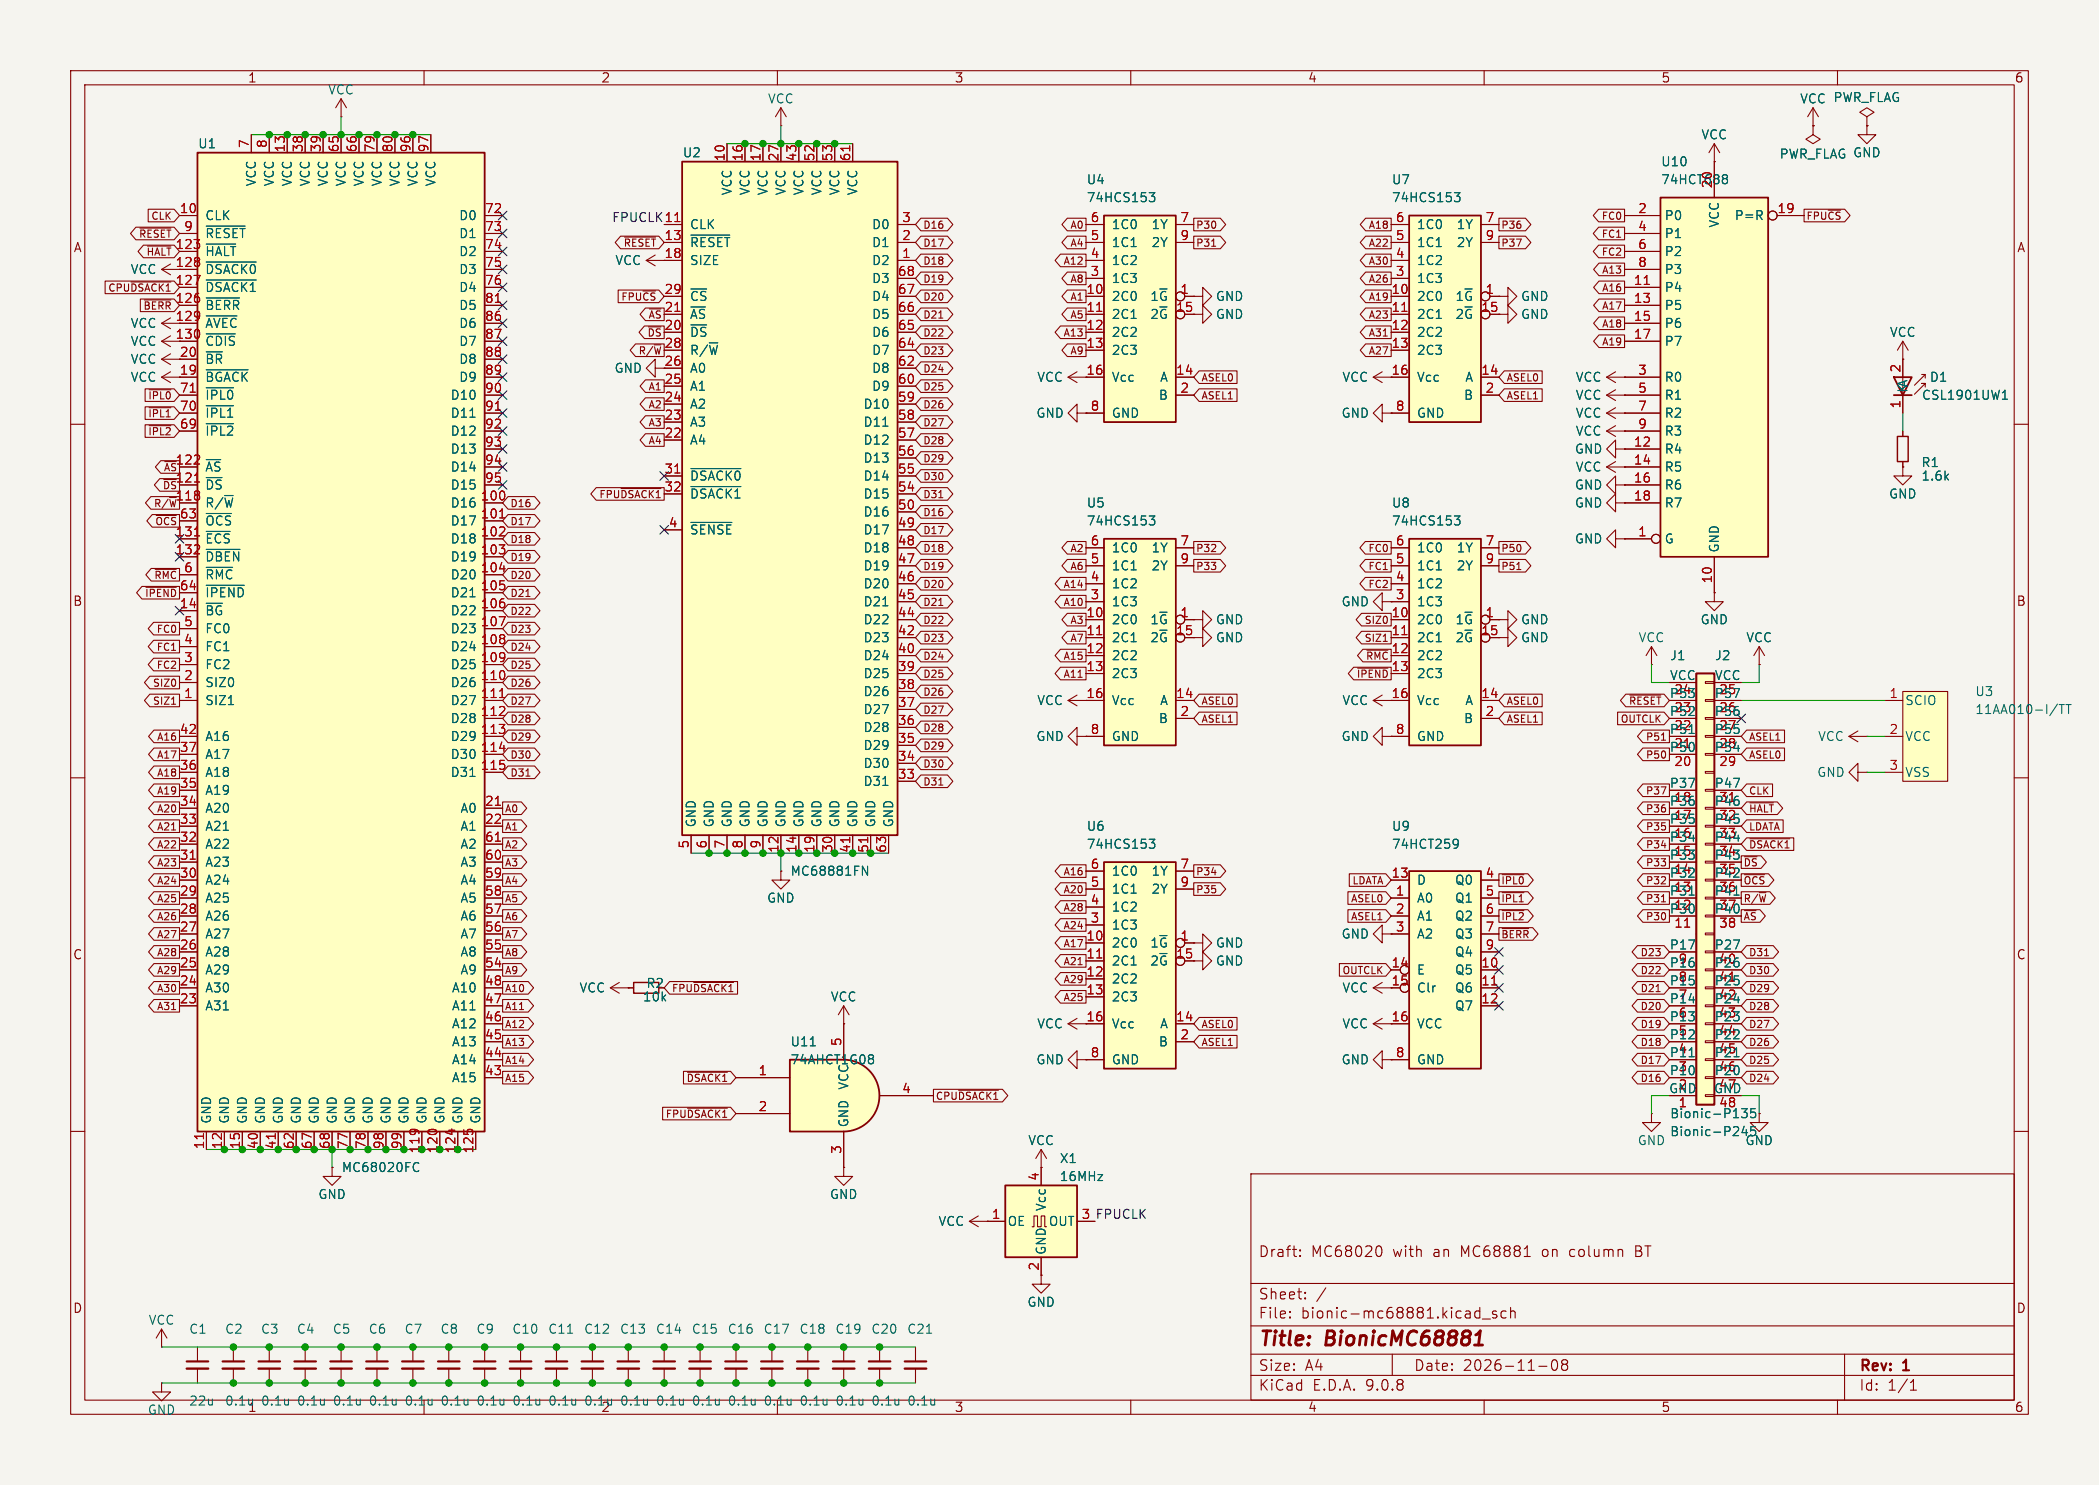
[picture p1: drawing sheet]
<svg xmlns="http://www.w3.org/2000/svg" width="297mm" height="210mm" viewBox="0 0 297 210" stroke-linecap="round" stroke-linejoin="round" font-family="sans-serif">
<defs><g id="words">
<g font-size="2.8" fill="#840000">
<text x="178" y="190.9">Title:</text>
<text x="187.7" y="190.9">BionicMC68881</text>
</g>
<g font-size="2.1" fill="#840000">
<text x="178" y="178">Draft:</text>
<text x="185.5" y="178">MC68020</text>
<text x="197.2" y="178">with</text>
<text x="203" y="178">an</text>
<text x="207" y="178">MC68881</text>
<text x="218.6" y="178">on</text>
<text x="222.7" y="178">column</text>
<text x="232.1" y="178">BT</text>
<text x="178" y="184">Sheet:</text>
<text x="178" y="186.7">File:</text>
<text x="184.1" y="186.7">bionic-mc68881.kicad_sch</text>
<text x="178" y="196.9">KiCad</text>
<text x="178" y="194.1">Size:</text>
<text x="184.7" y="194.1">A4</text>
<text x="185.7" y="196.9">E.D.A.</text>
<text x="193.3" y="196.9">9.0.8</text>
<text x="200" y="194.1">Date:</text>
<text x="207" y="194.1">2026-11-08</text>
<text x="263" y="194.3">Rev:</text>
<text x="263" y="196.9">Id:</text>
<text x="267.1" y="196.9">1/1</text>
<text x="269.4" y="194.3">1</text>
</g>
<g font-size="1.8" fill="#840000">
<text x="35" y="11.9">1</text>
<text x="85" y="11.9">2</text>
<text x="135" y="11.9">3</text>
<text x="185" y="11.9">4</text>
<text x="235" y="11.9">5</text>
<text x="285" y="11.9">6</text>
<text x="10.3" y="35.9">A</text>
<text x="285.3" y="35.9">A</text>
<text x="196.8" y="53.1">16</text>
<text x="10.3" y="85.9">B</text>
<text x="285.3" y="85.9">B</text>
<text x="196.8" y="98.8">16</text>
<text x="10.3" y="135.9">C</text>
<text x="285.3" y="135.9">C</text>
<text x="91.4" y="139.9">R2</text>
<text x="196.8" y="139.4">15</text>
<text x="153.6" y="144.5">16</text>
<text x="196.8" y="144.5">16</text>
<text x="147.1" y="179.8" transform="rotate(-90 147.1 179.8)">2</text>
<text x="10.3" y="185.9">D</text>
<text x="285.3" y="185.9">D</text>
<text x="135" y="199.9">3</text>
<text x="185" y="199.9">4</text>
<text x="235" y="199.9">5</text>
<text x="285" y="199.9">6</text>
</g>
<g font-size="1.8" fill="#006464">
<text x="46.3" y="13.6">VCC</text>
<text x="108.6" y="14.8">VCC</text>
<text x="254.6" y="14.8">VCC PWR_FLAG</text>
<text x="27.9" y="21.2">U1</text>
<text x="96.5" y="22.5">U2</text>
<text x="235" y="23.7">U10</text>
<text x="240.7" y="19.9">VCC</text>
<text x="251.7" y="22.6">PWR_FLAG GND</text>
<text x="36.4" y="26.4" transform="rotate(-90 36.4 26.4)">VCC</text>
<text x="39" y="26.4" transform="rotate(-90 39 26.4)">VCC</text>
<text x="41.5" y="26.4" transform="rotate(-90 41.5 26.4)">VCC</text>
<text x="44" y="26.4" transform="rotate(-90 44 26.4)">VCC</text>
<text x="46.6" y="26.4" transform="rotate(-90 46.6 26.4)">VCC</text>
<text x="49.1" y="26.4" transform="rotate(-90 49.1 26.4)">VCC</text>
<text x="51.7" y="26.4" transform="rotate(-90 51.7 26.4)">VCC</text>
<text x="54.2" y="26.4" transform="rotate(-90 54.2 26.4)">VCC</text>
<text x="56.7" y="26.4" transform="rotate(-90 56.7 26.4)">VCC</text>
<text x="59.3" y="26.4" transform="rotate(-90 59.3 26.4)">VCC</text>
<text x="61.8" y="26.4" transform="rotate(-90 61.8 26.4)">VCC</text>
<text x="103.7" y="27.7" transform="rotate(-90 103.7 27.7)">VCC</text>
<text x="106.3" y="27.7" transform="rotate(-90 106.3 27.7)">VCC</text>
<text x="108.8" y="27.7" transform="rotate(-90 108.8 27.7)">VCC</text>
<text x="111.4" y="27.7" transform="rotate(-90 111.4 27.7)">VCC</text>
<text x="113.9" y="27.7" transform="rotate(-90 113.9 27.7)">VCC</text>
<text x="116.4" y="27.7" transform="rotate(-90 116.4 27.7)">VCC</text>
<text x="119" y="27.7" transform="rotate(-90 119 27.7)">VCC</text>
<text x="121.5" y="27.7" transform="rotate(-90 121.5 27.7)">VCC</text>
<text x="153.7" y="28.8">74HCS153</text>
<text x="153.7" y="26.3">U4</text>
<text x="196.9" y="28.8">74HCS153</text>
<text x="196.9" y="26.3">U7</text>
<text x="235" y="26.3">74HCT688</text>
<text x="29" y="31.3">CLK</text>
<text x="29" y="33.9">~{RESET}</text>
<text x="64.9" y="31.3">D0</text>
<text x="64.9" y="33.9">D1</text>
<text x="97.5" y="32.6">CLK</text>
<text x="97.5" y="35.2">~{RESET}</text>
<text x="123.3" y="32.6">D0</text>
<text x="123.3" y="35.2">D1</text>
<text x="157.2" y="32.6">1C0</text>
<text x="157.2" y="35.2">1C1</text>
<text x="162.9" y="32.6">1Y</text>
<text x="162.9" y="35.2">2Y</text>
<text x="200.4" y="32.6">1C0</text>
<text x="200.4" y="35.2">1C1</text>
<text x="206" y="32.6">1Y</text>
<text x="206" y="35.2">2Y</text>
<text x="235.5" y="31.3">P0</text>
<text x="235.5" y="33.9">P1</text>
<text x="243.4" y="32.3" transform="rotate(-90 243.4 32.3)">VCC</text>
<text x="245.4" y="31.3">P=R</text>
<text x="18.4" y="39">VCC</text>
<text x="29" y="36.4">~{HALT}</text>
<text x="29" y="39">~{DSACK0}</text>
<text x="29" y="41.5">~{DSACK1}</text>
<text x="64.9" y="36.4">D2</text>
<text x="64.9" y="39">D3</text>
<text x="64.9" y="41.5">D4</text>
<text x="87" y="37.7">VCC</text>
<text x="97.5" y="37.7">SIZE</text>
<text x="123.3" y="37.7">D2</text>
<text x="123.3" y="40.2">D3</text>
<text x="157.2" y="37.7">1C2</text>
<text x="157.2" y="40.2">1C3</text>
<text x="200.4" y="37.7">1C2</text>
<text x="200.4" y="40.2">1C3</text>
<text x="235.5" y="36.4">P2</text>
<text x="235.5" y="39">P3</text>
<text x="235.5" y="41.5">P4</text>
<text x="18.4" y="46.6">VCC</text>
<text x="29" y="44">~{BERR}</text>
<text x="29" y="46.6">~{AVEC}</text>
<text x="64.9" y="44">D5</text>
<text x="64.9" y="46.6">D6</text>
<text x="97.5" y="42.8">~{CS}</text>
<text x="97.5" y="45.3">~{AS}</text>
<text x="97.5" y="47.9">~{DS}</text>
<text x="123.3" y="42.8">D4</text>
<text x="123.3" y="45.3">D5</text>
<text x="123.3" y="47.9">D6</text>
<text x="157.2" y="42.8">2C0</text>
<text x="157.2" y="45.3">2C1</text>
<text x="157.2" y="47.9">2C2</text>
<text x="162.7" y="42.8">1~{G}</text>
<text x="162.7" y="45.3">2~{G}</text>
<text x="172" y="42.8">GND</text>
<text x="172" y="45.3">GND</text>
<text x="200.4" y="42.8">2C0</text>
<text x="200.4" y="45.3">2C1</text>
<text x="200.4" y="47.9">2C2</text>
<text x="205.9" y="42.8">1~{G}</text>
<text x="205.9" y="45.3">2~{G}</text>
<text x="215.1" y="45.3">GND</text>
<text x="215.1" y="42.8">GND</text>
<text x="235.5" y="44">P5</text>
<text x="235.5" y="46.6">P6</text>
<text x="267.3" y="47.9">VCC</text>
<text x="18.4" y="49.1">VCC</text>
<text x="18.4" y="51.7">VCC</text>
<text x="29" y="49.1">~{CDIS}</text>
<text x="29" y="51.7">~{BR}</text>
<text x="64.9" y="49.1">D7</text>
<text x="64.9" y="51.7">D8</text>
<text x="86.9" y="52.9">GND</text>
<text x="97.5" y="50.4">R/~{W}</text>
<text x="97.5" y="52.9">A0</text>
<text x="123.3" y="50.4">D7</text>
<text x="123.3" y="52.9">D8</text>
<text x="157.2" y="50.4">2C3</text>
<text x="200.4" y="50.4">2C3</text>
<text x="235.5" y="49.1">P7</text>
<text x="18.4" y="54.2">VCC</text>
<text x="29" y="54.2">~{BGACK}</text>
<text x="29" y="56.7">~{IPL0}</text>
<text x="29" y="59.3">~{IPL1}</text>
<text x="63.7" y="56.7">D10</text>
<text x="63.7" y="59.3">D11</text>
<text x="64.9" y="54.2">D9</text>
<text x="97.5" y="55.5">A1</text>
<text x="97.5" y="58">A2</text>
<text x="122.1" y="58">D10</text>
<text x="123.3" y="55.5">D9</text>
<text x="146.6" y="59.3">GND</text>
<text x="146.7" y="54.2">VCC</text>
<text x="157.2" y="54.2">Vcc</text>
<text x="157.2" y="59.3">GND</text>
<text x="163.9" y="56.7">B</text>
<text x="164.1" y="54.2">A</text>
<text x="189.7" y="59.3">GND</text>
<text x="189.9" y="54.2">VCC</text>
<text x="200.4" y="54.2">Vcc</text>
<text x="200.4" y="59.3">GND</text>
<text x="207.1" y="56.7">B</text>
<text x="207.2" y="54.2">A</text>
<text x="222.9" y="54.2">VCC</text>
<text x="222.9" y="59.3">VCC</text>
<text x="222.9" y="56.7">VCC</text>
<text x="235.5" y="54.2">R0</text>
<text x="235.5" y="56.7">R1</text>
<text x="235.5" y="59.3">R2</text>
<text x="270.1" y="55.6" transform="rotate(-90 270.1 55.6)">KA</text>
<text x="271.9" y="56.7">CSL1901UW1</text>
<text x="273" y="54.2">D1</text>
<text x="29" y="61.8">~{IPL2}</text>
<text x="63.7" y="61.8">D12</text>
<text x="63.7" y="64.4">D13</text>
<text x="97.5" y="60.6">A3</text>
<text x="97.5" y="63.1">A4</text>
<text x="122.1" y="60.6">D11</text>
<text x="122.1" y="63.1">D12</text>
<text x="122.1" y="65.6">D13</text>
<text x="222.8" y="64.4">GND</text>
<text x="222.9" y="61.8">VCC</text>
<text x="235.5" y="61.8">R3</text>
<text x="235.5" y="64.4">R4</text>
<text x="29" y="66.9">~{AS}</text>
<text x="29" y="69.4">~{DS}</text>
<text x="29" y="72">R/~{W}</text>
<text x="63.7" y="66.9">D14</text>
<text x="63.7" y="69.4">D15</text>
<text x="63.7" y="72">D16</text>
<text x="97.5" y="68.2">~{DSACK0}</text>
<text x="97.5" y="70.7">~{DSACK1}</text>
<text x="122.1" y="68.2">D14</text>
<text x="122.1" y="70.7">D15</text>
<text x="153.7" y="72">U5</text>
<text x="196.9" y="72">U8</text>
<text x="222.8" y="72">GND</text>
<text x="222.8" y="69.4">GND</text>
<text x="222.9" y="66.9">VCC</text>
<text x="235.5" y="66.9">R5</text>
<text x="235.5" y="69.4">R6</text>
<text x="235.5" y="72">R7</text>
<text x="267.2" y="70.7">GND</text>
<text x="271.8" y="66.3">R1</text>
<text x="271.8" y="68.2">1.6k</text>
<text x="29" y="74.5">~{OCS}</text>
<text x="29" y="77.1">~{ECS}</text>
<text x="63.7" y="74.5">D17</text>
<text x="63.7" y="77.1">D18</text>
<text x="97.5" y="75.8">~{SENSE}</text>
<text x="122.1" y="73.3">D16</text>
<text x="122.1" y="75.8">D17</text>
<text x="153.7" y="74.5">74HCS153</text>
<text x="196.9" y="74.5">74HCS153</text>
<text x="222.8" y="77.1">GND</text>
<text x="235.5" y="77.1">G</text>
<text x="29" y="79.6">~{DBEN}</text>
<text x="29" y="82.1">~{RMC}</text>
<text x="63.7" y="79.6">D19</text>
<text x="63.7" y="82.1">D20</text>
<text x="122.1" y="78.3">D18</text>
<text x="122.1" y="80.9">D19</text>
<text x="122.1" y="83.4">D20</text>
<text x="157.2" y="78.3">1C0</text>
<text x="157.2" y="80.9">1C1</text>
<text x="157.2" y="83.4">1C2</text>
<text x="162.9" y="78.3">1Y</text>
<text x="162.9" y="80.9">2Y</text>
<text x="200.4" y="78.3">1C0</text>
<text x="200.4" y="80.9">1C1</text>
<text x="200.4" y="83.4">1C2</text>
<text x="206" y="78.3">1Y</text>
<text x="206" y="80.9">2Y</text>
<text x="243.4" y="78.2" transform="rotate(-90 243.4 78.2)">GND</text>
<text x="29" y="84.7">~{IPEND}</text>
<text x="29" y="87.2">~{BG}</text>
<text x="29" y="89.8">FC0</text>
<text x="63.7" y="84.7">D21</text>
<text x="63.7" y="87.2">D22</text>
<text x="63.7" y="89.8">D23</text>
<text x="122.1" y="86">D21</text>
<text x="122.1" y="88.5">D22</text>
<text x="157.2" y="86">1C3</text>
<text x="157.2" y="88.5">2C0</text>
<text x="162.7" y="88.5">1~{G}</text>
<text x="172" y="88.5">GND</text>
<text x="189.7" y="86">GND</text>
<text x="200.4" y="86">1C3</text>
<text x="200.4" y="88.5">2C0</text>
<text x="205.9" y="88.5">1~{G}</text>
<text x="215.1" y="88.5">GND</text>
<text x="240.5" y="88.5">GND</text>
<text x="29" y="92.3">FC1</text>
<text x="29" y="94.8">FC2</text>
<text x="63.7" y="92.3">D24</text>
<text x="63.7" y="94.8">D25</text>
<text x="122.1" y="91">D23</text>
<text x="122.1" y="93.6">D24</text>
<text x="157.2" y="91">2C1</text>
<text x="157.2" y="93.6">2C2</text>
<text x="162.7" y="91">2~{G}</text>
<text x="172" y="91">GND</text>
<text x="200.4" y="91">2C1</text>
<text x="200.4" y="93.6">2C2</text>
<text x="205.9" y="91">2~{G}</text>
<text x="215.1" y="91">GND</text>
<text x="231.8" y="91">VCC</text>
<text x="236.2" y="93.6">J1</text>
<text x="242.6" y="93.6">J2</text>
<text x="247" y="91">VCC</text>
<text x="29" y="97.4">SIZ0</text>
<text x="29" y="99.9">SIZ1</text>
<text x="63.7" y="97.4">D26</text>
<text x="63.7" y="99.9">D27</text>
<text x="122.1" y="96.1">D25</text>
<text x="122.1" y="98.7">D26</text>
<text x="122.1" y="101.2">D27</text>
<text x="146.7" y="99.9">VCC</text>
<text x="157.2" y="96.1">2C3</text>
<text x="157.2" y="99.9">Vcc</text>
<text x="164.1" y="99.9">A</text>
<text x="189.9" y="99.9">VCC</text>
<text x="200.4" y="96.1">2C3</text>
<text x="200.4" y="99.9">Vcc</text>
<text x="207.2" y="99.9">A</text>
<text x="236.2" y="98.8">P53</text>
<text x="236.2" y="101.3">P52</text>
<text x="236.2" y="96.3">VCC</text>
<text x="236.8" y="98.5">24</text>
<text x="236.8" y="101">23</text>
<text x="242.5" y="98.8">P57</text>
<text x="242.5" y="101.3">P56</text>
<text x="242.6" y="96.3">VCC</text>
<text x="243.2" y="98.5">25</text>
<text x="243.2" y="101">26</text>
<text x="269.5" y="99.9">SCIO</text>
<text x="279.4" y="98.7">U3</text>
<text x="279.4" y="101.2">11AA010-I/TT</text>
<text x="29" y="105">A16</text>
<text x="29" y="107.5">A17</text>
<text x="63.7" y="102.5">D28</text>
<text x="63.7" y="105">D29</text>
<text x="63.7" y="107.5">D30</text>
<text x="122.1" y="103.7">D28</text>
<text x="122.1" y="106.3">D29</text>
<text x="146.6" y="105">GND</text>
<text x="157.2" y="105">GND</text>
<text x="163.9" y="102.5">B</text>
<text x="189.7" y="105">GND</text>
<text x="200.4" y="105">GND</text>
<text x="207.1" y="102.5">B</text>
<text x="236.2" y="103.9">P51</text>
<text x="236.2" y="106.4">P50</text>
<text x="236.8" y="103.6">22</text>
<text x="236.8" y="106.1">21</text>
<text x="242.5" y="103.9">P55</text>
<text x="242.5" y="106.4">P54</text>
<text x="243.2" y="103.6">27</text>
<text x="243.2" y="106.1">28</text>
<text x="257.2" y="105">VCC</text>
<text x="269.5" y="105">VCC</text>
<text x="29" y="110.1">A18</text>
<text x="29" y="112.6">A19</text>
<text x="63.7" y="110.1">D31</text>
<text x="122.1" y="108.8">D30</text>
<text x="122.1" y="111.4">D31</text>
<text x="236.2" y="111.5">P37</text>
<text x="236.8" y="113.7">18</text>
<text x="242.5" y="111.5">P47</text>
<text x="243.2" y="113.7">31</text>
<text x="257" y="110.1">GND</text>
<text x="269.5" y="110.1">VSS</text>
<text x="29" y="115.2">A20</text>
<text x="29" y="117.7">A21</text>
<text x="65.1" y="115.2">A0</text>
<text x="65.1" y="117.7">A1</text>
<text x="98.7" y="117.1" transform="rotate(-90 98.7 117.1)">GND</text>
<text x="101.2" y="117.1" transform="rotate(-90 101.2 117.1)">GND</text>
<text x="103.7" y="117.1" transform="rotate(-90 103.7 117.1)">GND</text>
<text x="106.3" y="117.1" transform="rotate(-90 106.3 117.1)">GND</text>
<text x="108.8" y="117.1" transform="rotate(-90 108.8 117.1)">GND</text>
<text x="111.4" y="117.1" transform="rotate(-90 111.4 117.1)">GND</text>
<text x="113.9" y="117.1" transform="rotate(-90 113.9 117.1)">GND</text>
<text x="116.4" y="117.1" transform="rotate(-90 116.4 117.1)">GND</text>
<text x="119" y="117.1" transform="rotate(-90 119 117.1)">GND</text>
<text x="121.5" y="117.1" transform="rotate(-90 121.5 117.1)">GND</text>
<text x="124.1" y="117.1" transform="rotate(-90 124.1 117.1)">GND</text>
<text x="126.6" y="117.1" transform="rotate(-90 126.6 117.1)">GND</text>
<text x="153.7" y="117.7">U6</text>
<text x="196.9" y="117.7">U9</text>
<text x="236.2" y="114">P36</text>
<text x="236.2" y="116.6">P35</text>
<text x="236.2" y="119.1">P34</text>
<text x="236.8" y="116.3">17</text>
<text x="236.8" y="118.8">16</text>
<text x="242.5" y="114">P46</text>
<text x="242.5" y="116.6">P45</text>
<text x="242.5" y="119.1">P44</text>
<text x="243.2" y="116.3">32</text>
<text x="243.2" y="118.8">33</text>
<text x="29" y="120.2">A22</text>
<text x="29" y="122.8">A23</text>
<text x="29" y="125.3">A24</text>
<text x="65.1" y="120.2">A2</text>
<text x="65.1" y="122.8">A3</text>
<text x="65.1" y="125.3">A4</text>
<text x="111.8" y="124.1">MC68881FN</text>
<text x="153.7" y="120.2">74HCS153</text>
<text x="157.2" y="124.1">1C0</text>
<text x="162.9" y="124.1">1Y</text>
<text x="196.9" y="120.2">74HCT259</text>
<text x="200.4" y="125.3">D</text>
<text x="205.8" y="125.3">Q0</text>
<text x="236.2" y="121.7">P33</text>
<text x="236.2" y="124.2">P32</text>
<text x="236.8" y="121.4">15</text>
<text x="236.8" y="123.9">14</text>
<text x="242.5" y="121.7">P43</text>
<text x="242.5" y="124.2">P42</text>
<text x="243.2" y="121.4">34</text>
<text x="243.2" y="123.9">35</text>
<text x="29" y="127.9">A25</text>
<text x="29" y="130.4">A26</text>
<text x="65.1" y="127.9">A5</text>
<text x="65.1" y="130.4">A6</text>
<text x="108.5" y="127.9">GND</text>
<text x="157.2" y="126.6">1C1</text>
<text x="157.2" y="129.1">1C2</text>
<text x="157.2" y="131.7">1C3</text>
<text x="162.9" y="126.6">2Y</text>
<text x="200.4" y="127.9">A0</text>
<text x="200.4" y="130.4">A1</text>
<text x="205.8" y="127.9">Q1</text>
<text x="205.8" y="130.4">Q2</text>
<text x="236.2" y="126.7">P31</text>
<text x="236.2" y="129.3">P30</text>
<text x="236.8" y="126.4">13</text>
<text x="236.8" y="129">12</text>
<text x="242.5" y="126.7">P41</text>
<text x="242.5" y="129.3">P40</text>
<text x="243.2" y="126.4">36</text>
<text x="243.2" y="129">37</text>
<text x="29" y="132.9">A27</text>
<text x="29" y="135.5">A28</text>
<text x="65.1" y="132.9">A7</text>
<text x="65.1" y="135.5">A8</text>
<text x="157.2" y="134.2">2C0</text>
<text x="157.2" y="136.8">2C1</text>
<text x="162.7" y="134.2">1~{G}</text>
<text x="162.7" y="136.8">2~{G}</text>
<text x="172" y="136.8">GND</text>
<text x="172" y="134.2">GND</text>
<text x="189.7" y="132.9">GND</text>
<text x="200.4" y="132.9">A2</text>
<text x="205.8" y="132.9">Q3</text>
<text x="205.8" y="135.5">Q4</text>
<text x="236.2" y="134.4">P17</text>
<text x="236.2" y="136.9">P16</text>
<text x="237.4" y="136.6">9</text>
<text x="242.5" y="134.4">P27</text>
<text x="242.5" y="136.9">P26</text>
<text x="243.2" y="136.6">40</text>
<text x="29" y="138">A29</text>
<text x="29" y="140.6">A30</text>
<text x="29" y="143.1">A31</text>
<text x="63.9" y="140.6">A10</text>
<text x="63.9" y="143.1">A11</text>
<text x="65.1" y="138">A9</text>
<text x="81.9" y="140.6">VCC</text>
<text x="90.9" y="141.8">10k</text>
<text x="117.5" y="141.8">VCC</text>
<text x="157.2" y="139.3">2C2</text>
<text x="157.2" y="141.8">2C3</text>
<text x="189.9" y="140.6">VCC</text>
<text x="200.4" y="138">E</text>
<text x="200.4" y="140.6">Clr</text>
<text x="205.8" y="138">Q5</text>
<text x="205.8" y="140.6">Q6</text>
<text x="205.8" y="143.1">Q7</text>
<text x="236.2" y="139.4">P15</text>
<text x="236.2" y="142">P14</text>
<text x="237.4" y="139.1">8</text>
<text x="237.4" y="141.7">7</text>
<text x="242.5" y="139.4">P25</text>
<text x="242.5" y="142">P24</text>
<text x="243.2" y="139.1">41</text>
<text x="243.2" y="141.7">42</text>
<text x="63.9" y="145.6">A12</text>
<text x="63.9" y="148.2">A13</text>
<text x="111.8" y="148.2">U11</text>
<text x="146.7" y="145.6">VCC</text>
<text x="157.2" y="145.6">Vcc</text>
<text x="163.9" y="148.2">B</text>
<text x="164.1" y="145.6">A</text>
<text x="189.9" y="145.6">VCC</text>
<text x="200.4" y="145.6">VCC</text>
<text x="236.2" y="144.5">P13</text>
<text x="236.2" y="147.1">P12</text>
<text x="236.2" y="149.6">P11</text>
<text x="237.4" y="144.2">6</text>
<text x="237.4" y="146.8">5</text>
<text x="237.4" y="149.3">4</text>
<text x="242.5" y="144.5">P23</text>
<text x="242.5" y="147.1">P22</text>
<text x="242.5" y="149.6">P21</text>
<text x="243.2" y="144.2">43</text>
<text x="243.2" y="146.8">44</text>
<text x="243.2" y="149.3">45</text>
<text x="63.9" y="150.7">A14</text>
<text x="63.9" y="153.3">A15</text>
<text x="111.8" y="150.7">74AHCT1G08</text>
<text x="120.2" y="154.2" transform="rotate(-90 120.2 154.2)">VCC</text>
<text x="146.6" y="150.7">GND</text>
<text x="157.2" y="150.7">GND</text>
<text x="189.7" y="150.7">GND</text>
<text x="200.4" y="150.7">GND</text>
<text x="236.1" y="154.7">GND</text>
<text x="236.2" y="152.1">P10</text>
<text x="237.4" y="151.8">3</text>
<text x="237.4" y="154.4">2</text>
<text x="242.4" y="154.7">GND</text>
<text x="242.5" y="152.1">P20</text>
<text x="243.2" y="151.8">46</text>
<text x="243.2" y="154.4">47</text>
<text x="30.1" y="159" transform="rotate(-90 30.1 159)">GND</text>
<text x="32.6" y="159" transform="rotate(-90 32.6 159)">GND</text>
<text x="35.2" y="159" transform="rotate(-90 35.2 159)">GND</text>
<text x="37.7" y="159" transform="rotate(-90 37.7 159)">GND</text>
<text x="40.2" y="159" transform="rotate(-90 40.2 159)">GND</text>
<text x="42.8" y="159" transform="rotate(-90 42.8 159)">GND</text>
<text x="45.3" y="159" transform="rotate(-90 45.3 159)">GND</text>
<text x="47.9" y="159" transform="rotate(-90 47.9 159)">GND</text>
<text x="50.4" y="159" transform="rotate(-90 50.4 159)">GND</text>
<text x="52.9" y="159" transform="rotate(-90 52.9 159)">GND</text>
<text x="55.5" y="159" transform="rotate(-90 55.5 159)">GND</text>
<text x="58" y="159" transform="rotate(-90 58 159)">GND</text>
<text x="60.6" y="159" transform="rotate(-90 60.6 159)">GND</text>
<text x="63.1" y="159" transform="rotate(-90 63.1 159)">GND</text>
<text x="65.6" y="159" transform="rotate(-90 65.6 159)">GND</text>
<text x="68.2" y="159" transform="rotate(-90 68.2 159)">GND</text>
<text x="120.2" y="159.5" transform="rotate(-90 120.2 159.5)">GND</text>
<text x="236.2" y="158.3">Bionic-P135</text>
<text x="236.2" y="160.9">Bionic-P245</text>
<text x="48.3" y="166">MC68020FC</text>
<text x="145.4" y="162.2">VCC</text>
<text x="149.9" y="164.7">X1</text>
<text x="149.9" y="167.2">16MHz</text>
<text x="231.6" y="162.2">GND</text>
<text x="246.9" y="162.2">GND</text>
<text x="45" y="169.8">GND</text>
<text x="117.3" y="169.8">GND</text>
<text x="132.7" y="173.6">VCC</text>
<text x="142.5" y="173.6">OE</text>
<text x="148.2" y="171.4" transform="rotate(-90 148.2 171.4)">Vcc</text>
<text x="148.3" y="173.6">OUT</text>
<text x="148.2" y="177.5" transform="rotate(-90 148.2 177.5)">GND</text>
<text x="145.3" y="185">GND</text>
<text x="20.9" y="187.6">VCC</text>
<text x="26.7" y="188.8">C1</text>
<text x="31.8" y="188.8">C2</text>
<text x="36.8" y="188.8">C3</text>
<text x="41.9" y="188.8">C4</text>
<text x="47" y="188.8">C5</text>
<text x="52.1" y="188.8">C6</text>
<text x="57.2" y="188.8">C7</text>
<text x="62.2" y="188.8">C8</text>
<text x="67.3" y="188.8">C9</text>
<text x="72.4" y="188.8">C10</text>
<text x="77.5" y="188.8">C11</text>
<text x="82.6" y="188.8">C12</text>
<text x="87.6" y="188.8">C13</text>
<text x="92.7" y="188.8">C14</text>
<text x="97.8" y="188.8">C15</text>
<text x="102.9" y="188.8">C16</text>
<text x="108" y="188.8">C17</text>
<text x="113" y="188.8">C18</text>
<text x="118.1" y="188.8">C19</text>
<text x="123.2" y="188.8">C20</text>
<text x="128.3" y="188.8">C21</text>
<text x="20.8" y="200.3">GND</text>
<text x="26.7" y="199">22u</text>
<text x="31.8" y="199">0.1u</text>
<text x="35" y="199.9">1</text>
<text x="36.8" y="199">0.1u</text>
<text x="41.9" y="199">0.1u</text>
<text x="47" y="199">0.1u</text>
<text x="52.1" y="199">0.1u</text>
<text x="57.2" y="199">0.1u</text>
<text x="62.2" y="199">0.1u</text>
<text x="67.3" y="199">0.1u</text>
<text x="72.4" y="199">0.1u</text>
<text x="77.5" y="199">0.1u</text>
<text x="82.6" y="199">0.1u</text>
<text x="85" y="199.9">2</text>
<text x="87.6" y="199">0.1u</text>
<text x="92.7" y="199">0.1u</text>
<text x="97.8" y="199">0.1u</text>
<text x="102.9" y="199">0.1u</text>
<text x="108" y="199">0.1u</text>
<text x="113" y="199">0.1u</text>
<text x="118.1" y="199">0.1u</text>
<text x="123.2" y="199">0.1u</text>
<text x="128.3" y="199">0.1u</text>
</g>
<g font-size="1.8" fill="#a90000">
<text x="35.3" y="21" transform="rotate(-90 35.3 21)">7</text>
<text x="37.8" y="21" transform="rotate(-90 37.8 21)">8</text>
<text x="40.4" y="21.6" transform="rotate(-90 40.4 21.6)">13</text>
<text x="42.9" y="21.6" transform="rotate(-90 42.9 21.6)">38</text>
<text x="45.5" y="21.6" transform="rotate(-90 45.5 21.6)">39</text>
<text x="48" y="21.6" transform="rotate(-90 48 21.6)">65</text>
<text x="50.5" y="21.6" transform="rotate(-90 50.5 21.6)">66</text>
<text x="53.1" y="21.6" transform="rotate(-90 53.1 21.6)">79</text>
<text x="55.6" y="21.6" transform="rotate(-90 55.6 21.6)">80</text>
<text x="58.2" y="21.6" transform="rotate(-90 58.2 21.6)">96</text>
<text x="60.7" y="21.6" transform="rotate(-90 60.7 21.6)">97</text>
<text x="102.6" y="22.9" transform="rotate(-90 102.6 22.9)">10</text>
<text x="105.2" y="22.9" transform="rotate(-90 105.2 22.9)">16</text>
<text x="107.7" y="22.9" transform="rotate(-90 107.7 22.9)">17</text>
<text x="110.2" y="22.9" transform="rotate(-90 110.2 22.9)">27</text>
<text x="112.8" y="22.9" transform="rotate(-90 112.8 22.9)">43</text>
<text x="115.3" y="22.9" transform="rotate(-90 115.3 22.9)">52</text>
<text x="117.9" y="22.9" transform="rotate(-90 117.9 22.9)">53</text>
<text x="120.4" y="22.9" transform="rotate(-90 120.4 22.9)">61</text>
<text x="242.3" y="26.7" transform="rotate(-90 242.3 26.7)">20</text>
<text x="24.8" y="35.3">123</text>
<text x="25.4" y="30.2">10</text>
<text x="26" y="32.8">9</text>
<text x="68.5" y="30.2">72</text>
<text x="68.5" y="32.8">73</text>
<text x="68.5" y="35.3">74</text>
<text x="93.9" y="34">13</text>
<text x="93.9" y="31.5">11</text>
<text x="127.6" y="31.5">3</text>
<text x="127.6" y="34">2</text>
<text x="154.2" y="31.5">6</text>
<text x="154.2" y="34">5</text>
<text x="166.9" y="31.5">7</text>
<text x="166.9" y="34">9</text>
<text x="197.4" y="31.5">6</text>
<text x="197.4" y="34">5</text>
<text x="210.1" y="31.5">7</text>
<text x="210.1" y="34">9</text>
<text x="231.7" y="30.2">2</text>
<text x="231.7" y="32.8">4</text>
<text x="231.7" y="35.3">6</text>
<text x="251.4" y="30.2">19</text>
<text x="24.8" y="37.8">128</text>
<text x="24.8" y="40.4">127</text>
<text x="68.5" y="37.8">75</text>
<text x="68.5" y="40.4">76</text>
<text x="93.9" y="36.6">18</text>
<text x="93.9" y="41.7">29</text>
<text x="127" y="39.1">68</text>
<text x="127" y="41.7">67</text>
<text x="127.6" y="36.6">1</text>
<text x="153.6" y="41.7">10</text>
<text x="154.2" y="36.6">4</text>
<text x="154.2" y="39.1">3</text>
<text x="166.9" y="41.7">1</text>
<text x="196.8" y="41.7">10</text>
<text x="197.4" y="36.6">4</text>
<text x="197.4" y="39.1">3</text>
<text x="210.1" y="41.7">1</text>
<text x="231.1" y="40.4">11</text>
<text x="231.7" y="37.8">8</text>
<text x="24.8" y="42.9">126</text>
<text x="24.8" y="45.5">129</text>
<text x="68.5" y="42.9">81</text>
<text x="68.5" y="45.5">86</text>
<text x="93.9" y="44.2">21</text>
<text x="93.9" y="46.7">20</text>
<text x="127" y="44.2">66</text>
<text x="127" y="46.7">65</text>
<text x="153.6" y="44.2">11</text>
<text x="153.6" y="46.7">12</text>
<text x="166.3" y="44.2">15</text>
<text x="196.8" y="44.2">11</text>
<text x="196.8" y="46.7">12</text>
<text x="209.5" y="44.2">15</text>
<text x="231.1" y="42.9">13</text>
<text x="231.1" y="45.5">15</text>
<text x="24.8" y="48">130</text>
<text x="25.4" y="50.5">20</text>
<text x="25.4" y="53.1">19</text>
<text x="68.5" y="48">87</text>
<text x="68.5" y="50.5">88</text>
<text x="68.5" y="53.1">89</text>
<text x="93.9" y="49.3">28</text>
<text x="93.9" y="51.8">26</text>
<text x="127" y="49.3">64</text>
<text x="127" y="51.8">62</text>
<text x="153.6" y="49.3">13</text>
<text x="153.6" y="53.1">16</text>
<text x="166.3" y="53.1">14</text>
<text x="196.8" y="49.3">13</text>
<text x="209.5" y="53.1">14</text>
<text x="231.1" y="48">17</text>
<text x="231.7" y="53.1">3</text>
<text x="269" y="52.8" transform="rotate(-90 269 52.8)">2</text>
<text x="25.4" y="55.6">71</text>
<text x="25.4" y="58.2">70</text>
<text x="68.5" y="55.6">90</text>
<text x="68.5" y="58.2">91</text>
<text x="93.9" y="54.4">25</text>
<text x="93.9" y="56.9">24</text>
<text x="93.9" y="59.4">23</text>
<text x="127" y="54.4">60</text>
<text x="127" y="56.9">59</text>
<text x="127" y="59.4">58</text>
<text x="154.2" y="58.2">8</text>
<text x="166.9" y="55.6">2</text>
<text x="197.4" y="58.2">8</text>
<text x="210.1" y="55.6">2</text>
<text x="231.7" y="55.6">5</text>
<text x="231.7" y="58.2">7</text>
<text x="269" y="57.9" transform="rotate(-90 269 57.9)">1</text>
<text x="24.8" y="65.8">122</text>
<text x="25.4" y="60.7">69</text>
<text x="68.5" y="60.7">92</text>
<text x="68.5" y="63.2">93</text>
<text x="68.5" y="65.8">94</text>
<text x="93.9" y="62">22</text>
<text x="127" y="62">57</text>
<text x="127" y="64.5">56</text>
<text x="231.1" y="63.2">12</text>
<text x="231.1" y="65.8">14</text>
<text x="231.7" y="60.7">9</text>
<text x="24.8" y="68.3">121</text>
<text x="24.8" y="70.9">118</text>
<text x="67.9" y="70.9">100</text>
<text x="68.5" y="68.3">95</text>
<text x="93.9" y="67.1">31</text>
<text x="93.9" y="69.6">32</text>
<text x="127" y="67.1">55</text>
<text x="127" y="69.6">54</text>
<text x="231.1" y="68.3">16</text>
<text x="231.1" y="70.9">18</text>
<text x="24.8" y="75.9">131</text>
<text x="25.4" y="73.4">63</text>
<text x="67.9" y="73.4">101</text>
<text x="67.9" y="75.9">102</text>
<text x="94.5" y="74.7">4</text>
<text x="127" y="72.1">50</text>
<text x="127" y="74.7">49</text>
<text x="127" y="77.2">48</text>
<text x="154.2" y="77.2">6</text>
<text x="166.9" y="77.2">7</text>
<text x="197.4" y="77.2">6</text>
<text x="210.1" y="77.2">7</text>
<text x="231.7" y="75.9">1</text>
<text x="24.8" y="78.5">132</text>
<text x="25.4" y="83.6">64</text>
<text x="26" y="81">6</text>
<text x="67.9" y="78.5">103</text>
<text x="67.9" y="81">104</text>
<text x="67.9" y="83.6">105</text>
<text x="127" y="79.8">47</text>
<text x="127" y="82.3">46</text>
<text x="154.2" y="79.8">5</text>
<text x="154.2" y="82.3">4</text>
<text x="166.9" y="79.8">9</text>
<text x="197.4" y="79.8">5</text>
<text x="197.4" y="82.3">4</text>
<text x="210.1" y="79.8">9</text>
<text x="242.3" y="82.6" transform="rotate(-90 242.3 82.6)">10</text>
<text x="25.4" y="86.1">14</text>
<text x="26" y="88.6">5</text>
<text x="67.9" y="86.1">106</text>
<text x="67.9" y="88.6">107</text>
<text x="127" y="84.8">45</text>
<text x="127" y="87.4">44</text>
<text x="127" y="89.9">42</text>
<text x="153.6" y="87.4">10</text>
<text x="153.6" y="89.9">11</text>
<text x="154.2" y="84.8">3</text>
<text x="166.3" y="89.9">15</text>
<text x="166.9" y="87.4">1</text>
<text x="196.8" y="87.4">10</text>
<text x="196.8" y="89.9">11</text>
<text x="197.4" y="84.8">3</text>
<text x="209.5" y="89.9">15</text>
<text x="210.1" y="87.4">1</text>
<text x="26" y="91.2">4</text>
<text x="26" y="93.7">3</text>
<text x="67.9" y="91.2">108</text>
<text x="67.9" y="93.7">109</text>
<text x="127" y="92.5">40</text>
<text x="127" y="95">39</text>
<text x="153.6" y="92.5">12</text>
<text x="153.6" y="95">13</text>
<text x="196.8" y="92.5">12</text>
<text x="196.8" y="95">13</text>
<text x="26" y="96.3">2</text>
<text x="26" y="98.8">1</text>
<text x="67.9" y="96.3">110</text>
<text x="67.9" y="98.8">111</text>
<text x="67.9" y="101.3">112</text>
<text x="127" y="97.5">38</text>
<text x="127" y="100.1">37</text>
<text x="153.6" y="98.8">16</text>
<text x="166.3" y="98.8">14</text>
<text x="166.9" y="101.3">2</text>
<text x="209.5" y="98.8">14</text>
<text x="210.1" y="101.3">2</text>
<text x="267.3" y="98.8">1</text>
<text x="25.4" y="103.9">42</text>
<text x="25.4" y="106.4">37</text>
<text x="67.9" y="103.9">113</text>
<text x="67.9" y="106.4">114</text>
<text x="127" y="102.6">36</text>
<text x="127" y="105.2">35</text>
<text x="127" y="107.7">34</text>
<text x="154.2" y="103.9">8</text>
<text x="197.4" y="103.9">8</text>
<text x="267.3" y="103.9">2</text>
<text x="25.4" y="109">36</text>
<text x="25.4" y="111.5">35</text>
<text x="67.9" y="109">115</text>
<text x="127" y="110.2">33</text>
<text x="236.8" y="108.7">20</text>
<text x="243.2" y="108.7">29</text>
<text x="267.3" y="109">3</text>
<text x="25.4" y="114">34</text>
<text x="25.4" y="116.6">33</text>
<text x="25.4" y="119.1">32</text>
<text x="68.5" y="114">21</text>
<text x="68.5" y="116.6">22</text>
<text x="68.5" y="119.1">61</text>
<text x="25.4" y="121.7">31</text>
<text x="25.4" y="124.2">30</text>
<text x="68.5" y="121.7">60</text>
<text x="68.5" y="124.2">59</text>
<text x="97.5" y="120.1" transform="rotate(-90 97.5 120.1)">5</text>
<text x="100.1" y="120.1" transform="rotate(-90 100.1 120.1)">6</text>
<text x="102.6" y="120.1" transform="rotate(-90 102.6 120.1)">7</text>
<text x="105.2" y="120.1" transform="rotate(-90 105.2 120.1)">8</text>
<text x="107.7" y="120.1" transform="rotate(-90 107.7 120.1)">9</text>
<text x="110.2" y="120.7" transform="rotate(-90 110.2 120.7)">12</text>
<text x="112.8" y="120.7" transform="rotate(-90 112.8 120.7)">14</text>
<text x="115.3" y="120.7" transform="rotate(-90 115.3 120.7)">19</text>
<text x="117.9" y="120.7" transform="rotate(-90 117.9 120.7)">30</text>
<text x="120.4" y="120.7" transform="rotate(-90 120.4 120.7)">41</text>
<text x="122.9" y="120.7" transform="rotate(-90 122.9 120.7)">51</text>
<text x="125.5" y="120.7" transform="rotate(-90 125.5 120.7)">63</text>
<text x="154.2" y="122.9">6</text>
<text x="154.2" y="125.5">5</text>
<text x="166.9" y="122.9">7</text>
<text x="166.9" y="125.5">9</text>
<text x="196.8" y="124.2">13</text>
<text x="210.1" y="124.2">4</text>
<text x="25.4" y="126.7">29</text>
<text x="25.4" y="129.3">28</text>
<text x="25.4" y="131.8">27</text>
<text x="68.5" y="126.7">58</text>
<text x="68.5" y="129.3">57</text>
<text x="68.5" y="131.8">56</text>
<text x="154.2" y="128">4</text>
<text x="154.2" y="130.6">3</text>
<text x="197.4" y="126.7">1</text>
<text x="197.4" y="129.3">2</text>
<text x="197.4" y="131.8">3</text>
<text x="210.1" y="126.7">5</text>
<text x="210.1" y="129.3">6</text>
<text x="210.1" y="131.8">7</text>
<text x="236.8" y="131.5">11</text>
<text x="243.2" y="131.5">38</text>
<text x="25.4" y="134.4">26</text>
<text x="25.4" y="136.9">25</text>
<text x="68.5" y="134.4">55</text>
<text x="68.5" y="136.9">54</text>
<text x="153.6" y="133.1">10</text>
<text x="153.6" y="135.6">11</text>
<text x="166.3" y="135.6">15</text>
<text x="166.9" y="133.1">1</text>
<text x="196.8" y="136.9">14</text>
<text x="209.5" y="136.9">10</text>
<text x="210.1" y="134.4">9</text>
<text x="25.4" y="139.4">24</text>
<text x="25.4" y="142">23</text>
<text x="68.5" y="139.4">48</text>
<text x="68.5" y="142">47</text>
<text x="153.6" y="138.2">12</text>
<text x="153.6" y="140.7">13</text>
<text x="209.5" y="139.4">11</text>
<text x="209.5" y="142">12</text>
<text x="68.5" y="144.5">46</text>
<text x="68.5" y="147.1">45</text>
<text x="68.5" y="149.6">44</text>
<text x="119.1" y="148" transform="rotate(-90 119.1 148)">5</text>
<text x="154.2" y="149.6">8</text>
<text x="166.3" y="144.5">14</text>
<text x="166.9" y="147.1">2</text>
<text x="197.4" y="149.6">8</text>
<text x="68.5" y="152.1">43</text>
<text x="107.2" y="152.1">1</text>
<text x="127.6" y="154.7">4</text>
<text x="107.2" y="157.2">2</text>
<text x="237.4" y="156.9">1</text>
<text x="243.2" y="156.9">48</text>
<text x="29" y="162.6" transform="rotate(-90 29 162.6)">11</text>
<text x="31.5" y="162.6" transform="rotate(-90 31.5 162.6)">12</text>
<text x="34" y="162.6" transform="rotate(-90 34 162.6)">15</text>
<text x="36.6" y="162.6" transform="rotate(-90 36.6 162.6)">40</text>
<text x="39.1" y="162.6" transform="rotate(-90 39.1 162.6)">41</text>
<text x="41.7" y="162.6" transform="rotate(-90 41.7 162.6)">62</text>
<text x="44.2" y="162.6" transform="rotate(-90 44.2 162.6)">67</text>
<text x="46.7" y="162.6" transform="rotate(-90 46.7 162.6)">68</text>
<text x="49.3" y="162.6" transform="rotate(-90 49.3 162.6)">77</text>
<text x="51.8" y="162.6" transform="rotate(-90 51.8 162.6)">78</text>
<text x="54.4" y="162.6" transform="rotate(-90 54.4 162.6)">98</text>
<text x="56.9" y="162.6" transform="rotate(-90 56.9 162.6)">99</text>
<text x="59.4" y="163.2" transform="rotate(-90 59.4 163.2)">119</text>
<text x="62" y="163.2" transform="rotate(-90 62 163.2)">120</text>
<text x="64.5" y="163.2" transform="rotate(-90 64.5 163.2)">124</text>
<text x="67.1" y="163.2" transform="rotate(-90 67.1 163.2)">125</text>
<text x="119.1" y="163.3" transform="rotate(-90 119.1 163.3)">3</text>
<text x="147.1" y="167.1" transform="rotate(-90 147.1 167.1)">4</text>
<text x="140.3" y="172.5">1</text>
<text x="153" y="172.5">3</text>
</g>
<g font-size="1.8" fill="#0f0f0f">
<text x="86.5" y="31.5">FPUCLK 11</text>
<text x="153" y="172.5">3 FPUCLK</text>
</g>
<g font-size="1.4" fill="#840000">
<text x="19.5" y="33.8">~{RESET}</text>
<text x="21.3" y="31.3">CLK</text>
<text x="88.1" y="35.1">~{RESET}</text>
<text x="130.6" y="35.1">D17</text>
<text x="130.6" y="32.6">D16</text>
<text x="151.3" y="35.1">A4</text>
<text x="151.3" y="32.6">A0</text>
<text x="169.2" y="32.6">P30</text>
<text x="169.2" y="35.1">P31</text>
<text x="193.5" y="32.6">A18</text>
<text x="193.5" y="35.1">A22</text>
<text x="212.3" y="32.6">P36</text>
<text x="212.3" y="35.1">P37</text>
<text x="226.5" y="31.3">FC0</text>
<text x="226.5" y="33.8">FC1</text>
<text x="255.5" y="31.3">FPU~{CS}</text>
<text x="15.2" y="41.4">CPU~{DSACK1}</text>
<text x="20.6" y="36.4">~{HALT}</text>
<text x="130.6" y="37.6">D18</text>
<text x="130.6" y="40.2">D19</text>
<text x="150.4" y="37.6">A12</text>
<text x="151.3" y="40.2">A8</text>
<text x="193.5" y="37.6">A30</text>
<text x="193.5" y="40.2">A26</text>
<text x="226.5" y="36.4">FC2</text>
<text x="226.6" y="41.4">A16</text>
<text x="226.6" y="38.9">A13</text>
<text x="20.2" y="44">~{BERR}</text>
<text x="87.8" y="42.7">FPU~{CS}</text>
<text x="91.5" y="47.8">~{DS}</text>
<text x="91.6" y="45.3">~{AS}</text>
<text x="130.6" y="42.7">D20</text>
<text x="130.6" y="45.3">D21</text>
<text x="130.6" y="47.8">D22</text>
<text x="150.4" y="47.8">A13</text>
<text x="151.3" y="42.7">A1</text>
<text x="151.3" y="45.3">A5</text>
<text x="193.5" y="47.8">A31</text>
<text x="193.5" y="45.3">A23</text>
<text x="193.5" y="42.7">A19</text>
<text x="226.6" y="46.5">A18</text>
<text x="226.6" y="44">A17</text>
<text x="90.2" y="50.3">R/~{W}</text>
<text x="130.6" y="50.3">D23</text>
<text x="130.6" y="52.9">D24</text>
<text x="151.3" y="50.3">A9</text>
<text x="193.5" y="50.3">A27</text>
<text x="226.6" y="49.1">A19</text>
<text x="20.8" y="56.7">~{IPL0}</text>
<text x="20.8" y="59.2">~{IPL1}</text>
<text x="91.6" y="58">A2</text>
<text x="91.6" y="55.4">A1</text>
<text x="130.6" y="55.4">D25</text>
<text x="130.6" y="58">D26</text>
<text x="169.9" y="56.7">ASEL1</text>
<text x="169.9" y="54.1">ASEL0</text>
<text x="213.1" y="54.1">ASEL0</text>
<text x="213.1" y="56.7">ASEL1</text>
<text x="20.8" y="61.8">~{IPL2}</text>
<text x="91.6" y="63">A4</text>
<text x="91.6" y="60.5">A3</text>
<text x="130.6" y="60.5">D27</text>
<text x="130.6" y="63">D28</text>
<text x="130.6" y="65.6">D29</text>
<text x="21.7" y="71.9">R/~{W}</text>
<text x="22.9" y="69.4">~{DS}</text>
<text x="23.1" y="66.8">~{AS}</text>
<text x="72.1" y="71.9">D16</text>
<text x="84.7" y="70.7">FPU~{DSACK1}</text>
<text x="130.6" y="68.1">D30</text>
<text x="130.6" y="70.7">D31</text>
<text x="21.8" y="74.5">~{OCS}</text>
<text x="72.1" y="77">D18</text>
<text x="72.1" y="74.5">D17</text>
<text x="130.6" y="75.7">D17</text>
<text x="130.6" y="73.2">D16</text>
<text x="21.7" y="82.1">~{RMC}</text>
<text x="72.1" y="82.1">D20</text>
<text x="72.1" y="79.5">D19</text>
<text x="130.6" y="78.3">D18</text>
<text x="130.6" y="80.8">D19</text>
<text x="130.6" y="83.4">D20</text>
<text x="150.4" y="83.4">A14</text>
<text x="151.3" y="78.3">A2</text>
<text x="151.3" y="80.8">A6</text>
<text x="169.2" y="80.8">P33</text>
<text x="169.2" y="78.3">P32</text>
<text x="193.5" y="83.4">FC2</text>
<text x="193.5" y="80.8">FC1</text>
<text x="193.5" y="78.3">FC0</text>
<text x="212.3" y="80.8">P51</text>
<text x="212.3" y="78.3">P50</text>
<text x="20.4" y="84.6">~{IPEND}</text>
<text x="22" y="89.7">FC0</text>
<text x="72.1" y="89.7">D23</text>
<text x="72.1" y="87.2">D22</text>
<text x="72.1" y="84.6">D21</text>
<text x="130.6" y="85.9">D21</text>
<text x="130.6" y="88.4">D22</text>
<text x="150.4" y="85.9">A10</text>
<text x="151.3" y="88.4">A3</text>
<text x="193" y="88.4">SIZ0</text>
<text x="22" y="94.8">FC2</text>
<text x="22" y="92.2">FC1</text>
<text x="72.1" y="94.8">D25</text>
<text x="72.1" y="92.2">D24</text>
<text x="130.6" y="91">D23</text>
<text x="130.6" y="93.5">D24</text>
<text x="150.4" y="93.5">A15</text>
<text x="151.3" y="91">A7</text>
<text x="193" y="91">SIZ1</text>
<text x="193.1" y="93.5">~{RMC}</text>
<text x="21.5" y="97.3">SIZ0</text>
<text x="21.5" y="99.9">SIZ1</text>
<text x="72.1" y="97.3">D26</text>
<text x="72.1" y="99.9">D27</text>
<text x="130.6" y="96.1">D25</text>
<text x="130.6" y="98.6">D26</text>
<text x="130.6" y="101.1">D27</text>
<text x="150.4" y="96.1">A11</text>
<text x="169.9" y="99.9">ASEL0</text>
<text x="191.8" y="96.1">~{IPEND}</text>
<text x="213.1" y="99.9">ASEL0</text>
<text x="230.4" y="99.9">~{RESET}</text>
<text x="22.1" y="107.5">A17</text>
<text x="22.1" y="104.9">A16</text>
<text x="72.1" y="107.5">D30</text>
<text x="72.1" y="104.9">D29</text>
<text x="72.1" y="102.4">D28</text>
<text x="130.6" y="103.7">D28</text>
<text x="130.6" y="106.2">D29</text>
<text x="169.9" y="102.4">ASEL1</text>
<text x="213.1" y="102.4">ASEL1</text>
<text x="229.2" y="102.4">OUTCLK</text>
<text x="232.8" y="107.5">P50</text>
<text x="232.8" y="104.9">P51</text>
<text x="247.4" y="107.5">ASEL0</text>
<text x="247.4" y="104.9">ASEL1</text>
<text x="22.1" y="112.6">A19</text>
<text x="22.1" y="110">A18</text>
<text x="72.1" y="110">D31</text>
<text x="130.6" y="108.8">D30</text>
<text x="130.6" y="111.3">D31</text>
<text x="232.8" y="112.6">P37</text>
<text x="247.4" y="112.6">CLK</text>
<text x="22.1" y="117.6">A21</text>
<text x="22.1" y="115.1">A20</text>
<text x="71.4" y="117.6">A1</text>
<text x="71.4" y="115.1">A0</text>
<text x="232.8" y="117.6">P35</text>
<text x="232.8" y="115.1">P36</text>
<text x="247.4" y="117.6">LDATA</text>
<text x="247.4" y="115.1">~{HALT}</text>
<text x="22.1" y="122.7">A23</text>
<text x="22.1" y="120.2">A22</text>
<text x="22.1" y="125.3">A24</text>
<text x="71.4" y="122.7">A3</text>
<text x="71.4" y="120.2">A2</text>
<text x="71.4" y="125.3">A4</text>
<text x="150.4" y="124">A16</text>
<text x="169.2" y="124">P34</text>
<text x="191.2" y="125.3">LDATA</text>
<text x="212.3" y="125.3">~{IPL0}</text>
<text x="232.8" y="125.3">P32</text>
<text x="232.8" y="122.7">P33</text>
<text x="232.8" y="120.2">P34</text>
<text x="246.6" y="125.3">~{OCS}</text>
<text x="246.6" y="122.7">~{DS}</text>
<text x="247.4" y="120.2">~{DSACK1}</text>
<text x="22.1" y="130.3">A26</text>
<text x="22.1" y="127.8">A25</text>
<text x="71.4" y="130.3">A6</text>
<text x="71.4" y="127.8">A5</text>
<text x="150.4" y="126.5">A20</text>
<text x="150.4" y="129.1">A28</text>
<text x="150.4" y="131.6">A24</text>
<text x="169.2" y="126.5">P35</text>
<text x="191" y="130.3">ASEL1</text>
<text x="191" y="127.8">ASEL0</text>
<text x="212.3" y="127.8">~{IPL1}</text>
<text x="212.3" y="130.3">~{IPL2}</text>
<text x="232.8" y="130.3">P30</text>
<text x="232.8" y="127.8">P31</text>
<text x="246.6" y="130.3">~{AS}</text>
<text x="246.6" y="127.8">R/~{W}</text>
<text x="22.1" y="138">A29</text>
<text x="22.1" y="135.4">A28</text>
<text x="22.1" y="132.9">A27</text>
<text x="71.4" y="138">A9</text>
<text x="71.4" y="135.4">A8</text>
<text x="71.4" y="132.9">A7</text>
<text x="150.4" y="136.7">A21</text>
<text x="150.4" y="134.2">A17</text>
<text x="189.8" y="138">OUTCLK</text>
<text x="212.3" y="132.9">~{BERR}</text>
<text x="232" y="138">D22</text>
<text x="232" y="135.4">D23</text>
<text x="247.4" y="138">D30</text>
<text x="247.4" y="135.4">D31</text>
<text x="22.1" y="140.5">A30</text>
<text x="22.1" y="143">A31</text>
<text x="71.4" y="140.5">A10</text>
<text x="71.4" y="143">A11</text>
<text x="95" y="140.5">FPU~{DSACK1}</text>
<text x="150.4" y="139.2">A29</text>
<text x="150.4" y="141.8">A25</text>
<text x="232" y="143">D20</text>
<text x="232" y="140.5">D21</text>
<text x="247.4" y="140.5">D29</text>
<text x="247.4" y="143">D28</text>
<text x="71.4" y="148.1">A13</text>
<text x="71.4" y="145.6">A12</text>
<text x="169.9" y="145.6">ASEL0</text>
<text x="169.9" y="148.1">ASEL1</text>
<text x="232" y="148.1">D18</text>
<text x="232" y="145.6">D19</text>
<text x="247.4" y="148.1">D26</text>
<text x="247.4" y="145.6">D27</text>
<text x="71.4" y="153.2">A15</text>
<text x="71.4" y="150.7">A14</text>
<text x="97" y="153.2">~{DSACK1}</text>
<text x="132.3" y="155.7">CPU~{DSACK1}</text>
<text x="232" y="153.2">D16</text>
<text x="232" y="150.7">D17</text>
<text x="247.4" y="153.2">D24</text>
<text x="247.4" y="150.7">D25</text>
<text x="94.1" y="158.3">FPU~{DSACK1}</text>
</g>
</g></defs>
<path d="M0 0h297v210h-297z" fill="#f5f4ef" stroke="#f5f4ef" stroke-width=".14"/>
<g fill="none" stroke="#840000" stroke-width=".15">
<path d="M10 10h277v190h-277zM12 12h273v186h-273zM60 10v2M110 10v2M160 10v2M210 10v2M260 10v2M269.2 50.8v2.5M269.2 55.9v2.5M271.9 53h.5l-1.5 1.5M272.4 54.7v-.5h-.5h.5l-1.5 1.6M272.4 53v.5"/>
<path d="M10 60h2M285 60h2M10 110h2M285 110h2M10 160h2M177 166h108v32h-108zM184 177.6v.1M184 177.6h-.1l.1 .1M184 176.8v.1M184 176.8h-.1l.1 .1M195.2 176.2a.94 .94 0 0 1 0 1.5M215.7 177.7h.8"/>
<path d="M231.5 176.9h.5M232 176.2h-.5v1.5h.5M285 160h2M60 198v2M110 198v2M160 198v2M177 194.5h108M177 191.5h108M177 187.5h108M177 181.5h108M182.5 186.3h.1l-.1 .1M182.5 186.3v.1"/>
<path d="M182.5 185.5v.1M182.5 185.5h.1l-.1 .1M184.7 183.6v.1M184.7 183.6h-.1l.1 .1M184.7 182.8v.1M184.7 182.8h-.1l.1 .1M187.6 182.1l-1.3 2M197 191.5v3M209.2 185.4l.2 .1M209.4 184.9v1.5M209.4 186.3l-.2 .1M209.7 186.5h1.2"/>
<path d="M210 198v2M211.7 185.5l-.3-.1-.2 .2v.2l.5 .2 .1 .1-.1 .2-.1 .1-.4-.1M213.1 185.5l-.4-.1-.3 .3v.4l.1 .2 .2 .1 .4-.1M213.7 185.5a.37 .37 0 0 1 .7 .1v.8M213.7 184.9v1.5M217.7 193.2h1.2M219.7 192.4a.36 .36 0 0 1 .3-.1 .36 .36 0 0 1 .3 .3 .77 .77 0 0 1-.4 1.2 .91 .91 0 0 1-.2-1.4zM221.2 192.9h-.1a.31 .31 0 0 1-.1-.4 .31 .31 0 0 1 .2-.2l.5 .1a.31 .31 0 0 1 .1 .3 .31 .31 0 0 1-.3 .2M221.2 192.9l-.2 .3v.5l.2 .1 .5-.1 .1-.2-.1-.4-.2-.2M221.2 192.9h.3M260 198v2M261 191.5v6.5"/>
<path d="M270.3 196.6h.9M270.3 195.5l.4-.4v1.5"/>
</g>
<path d="M208.6 190.2h1.2M209 188.7l.5-.5-.3 2" fill="none" stroke="#840000" stroke-width=".4"/>
<path d="M268 53.3h2.5l-1.3 2.6zM268 55.9h2.5" fill="none" stroke="#840000" stroke-width=".25"/>
<path d="M283.3 56.5h.8M283.3 55.6l.4-.4v1.3" fill="none" stroke="#006464" stroke-width=".15"/>
<path d="M156.2 30.5h10.2v29.2h-10.2z" fill="#ffffc2"/>
<path d="M156.2 30.5h10.2v29.2h-10.2z" fill="none" stroke="#840000" stroke-width=".25"/>
<g fill="none" stroke="#840000" stroke-width=".15">
<path d="M153.7 31.8h2.5M153.7 34.3h2.5M153.7 36.8h2.5M153.7 39.4h2.5M166.4 31.8h2.5M166.4 34.3h2.5M153.7 41.9h2.5M153.7 44.5h2.5M153.7 47h2.5M153.7 49.5h2.5M153.7 53.3h2.5M153.7 58.4h2.5"/>
<path d="M166.4 53.3h2.5M166.4 55.9h2.5M167.6 41.9h1.3M167.6 44.5h1.3"/>
</g>
<path d="M160 34.9h.8M162.6 27.2h.8l-.4 .5 .3 .2 .1 .4-.2 .2h-.4M160 45h.8" fill="none" stroke="#006464" stroke-width=".15"/>
<path d="M155.2 44h.7" fill="none" stroke="#a90000" stroke-width=".15"/>
<path d="M27.9 21.6h40.7v138.4h-40.7z" fill="#ffffc2"/>
<path d="M27.9 21.6h40.7v138.4h-40.7z" fill="none" stroke="#840000" stroke-width=".25"/>
<g fill="none" stroke="#840000" stroke-width=".15">
<path d="M35.6 19.1v2.5M38.1 19.1v2.5M40.6 19.1v2.5M43.2 19.1v2.5M45.7 19.1v2.5M48.3 19.1v2.5M50.8 19.1v2.5M53.3 19.1v2.5M55.9 19.1v2.5M58.4 19.1v2.5M61 19.1v2.5M25.4 30.5h2.5"/>
<path d="M25.4 33h2.5M68.6 30.5h2.5M68.6 33h2.5M68.6 35.6h2.5M68.6 38.1h2.5M25.4 50.8h2.5M25.4 53.3h2.5M25.4 55.9h2.5M25.4 58.4h2.5M68.6 50.8h2.5M68.6 53.3h2.5M68.6 55.9h2.5"/>
<path d="M68.6 58.4h2.5M68.6 40.6h2.5M68.6 43.2h2.5M68.6 45.7h2.5M68.6 48.3h2.5M168.9 41.9h1.3v-1.3l1.2 1.3-1.2 1.3v-1.3M168.9 41.9h.1M168.9 44.5h1.3v-1.3l1.2 1.3-1.2 1.2v-1.2M168.9 44.5h.1M194.3 53.3h2.5M194.3 53.3l1.3 .8M195.6 58.4v-1.2l-1.3 1.2 1.3 1.3v-1.3h1.2"/>
<path d="M195.6 52.6l-1.3 .7M196.8 58.4h.1M25.4 61h2.5M25.4 73.7h2.5M68.6 61h2.5M68.6 63.5h2.5M68.6 66h2.5M68.6 68.6h2.5M228.6 71.1v-1.2l-1.3 1.2 1.3 1.3v-1.3h1.3M229.9 71.1h.1M25.4 81.3h2.5M25.4 83.8h2.5"/>
<path d="M25.4 86.4h2.5M25.4 88.9h2.5M25.4 91.4h2.5M25.4 94h2.5M25.4 96.5h2.5M25.4 99.1h2.5M25.4 104.1h2.5M25.4 106.7h2.5M25.4 109.2h2.5M25.4 111.8h2.5M25.4 114.3h2.5M25.4 116.8h2.5"/>
<path d="M25.4 119.4h2.5M68.6 114.3h2.5M68.6 116.8h2.5M68.6 119.4h2.5M25.4 121.9h2.5M25.4 124.5h2.5M25.4 127h2.5M25.4 129.5h2.5M25.4 132.1h2.5M25.4 134.6h2.5M25.4 137.2h2.5M25.4 139.7h2.5"/>
<path d="M68.6 121.9h2.5M68.6 124.5h2.5M68.6 127h2.5M68.6 129.5h2.5M68.6 132.1h2.5M68.6 134.6h2.5M68.6 137.2h2.5M68.6 139.7h2.5M25.4 142.2h2.5M68.6 142.2h2.5M68.6 144.8h2.5M68.6 147.3h2.5"/>
<path d="M68.6 149.9h2.5M68.6 152.4h2.5M29.2 160v2.6M31.7 160v2.6M34.3 160v2.6M36.8 160v2.6M39.4 160v2.6M41.9 160v2.6M44.4 160v2.6M47 160v2.6M49.5 160v2.6M52.1 160v2.6"/>
<path d="M54.6 160v2.6M57.1 160v2.6"/>
</g>
<g fill="none" stroke="#006464" stroke-width=".15">
<path d="M29.2 32h5.5M29.2 34.5h4.1M29.2 37.1h7M29.2 39.6h7M29.2 42.1h4.7M29.2 44.7h4.3M29.2 47.2h4.1M29.2 52.3h5.9M29.2 54.8h3.8M29.2 57.4h3.8M29.2 59.9h3.8M66.5 59h.7"/>
<path d="M29.2 72.6h3.5M29.2 75.2h3.4M29.2 77.7h4.7M29.2 80.2h3.7M29.2 82.8h5.4M32.3 99.6h.7M66.5 84.4h.7M66.5 109.8h.7M58.7 164.5l.3-.1 .3 .1M59.3 165.6l-.3 .1-.3-.1"/>
</g>
<g fill="none" stroke="#a90000" stroke-width=".15">
<path d="M27.5 39h.8l-.5 1.2M26.9 55.5h.7M70.1 42.8h.7M70.1 58h.7M27.5 65.6h.7M27.5 78.3h.7M27.5 68.2h.7M27.5 75.8h.7M28.2 64.5v.4M28.2 77.2v.4M70.6 75.8h.8M70.7 73.2h.7"/>
<path d="M71.4 74.6v.5M70.6 87.2h.9l-.6 1.3M70.7 80.4h.8M70.7 98.6h.7M70.1 113.9h.7M70.1 119h.7M70.6 101.2h.8M70.7 105.8h.8M71.4 100v.5M26.9 121.5h.7M63.9 159.7v.7M28.8 160.3v.7"/>
<path d="M39 160.3v.7"/>
</g>
<path d="M234.9 27.9h15.3v50.8h-15.3z" fill="#ffffc2"/>
<path d="M234.9 27.9h15.3v50.8h-15.3z" fill="none" stroke="#840000" stroke-width=".25"/>
<g fill="none" stroke="#840000" stroke-width=".15">
<path d="M91.4 36.8l1.3 .8M91.4 36.8h2.6M92.7 36.1l-1.3 .7M229.9 30.5h5M229.9 33h5M229.9 35.6h5M229.9 38.1h5M242.6 22.9v5M251.5 30.5h3.8M22.9 45.7h2.5M22.9 48.3h2.5M22.9 53.3h2.5"/>
<path d="M22.9 53.3l1.2 .8M22.9 48.3l1.2 .7M22.9 45.7l1.2 .8M22.9 50.8l1.2 .8M22.9 50.8h2.5M24.1 52.6l-1.2 .7M24.1 47.5l-1.2 .8M24.1 45l-1.2 .7M24.1 50l-1.2 .8M92.7 52.1v-1.3l-1.3 1.3 1.3 1.2v-1.2h1.3M229.9 40.6h5M229.9 43.2h5"/>
<path d="M229.9 45.7h5M229.9 48.3h5M229.9 53.3h5M229.9 55.9h5M229.9 58.4h5M269.2 50.8h.1M269.2 48.3l-.7 1.2M269.2 48.3l.8 1.2M269.2 48.3v2.5M227.3 66h7.6M227.3 66l1.3 .8M228.6 65.3l-1.3 .7"/>
<path d="M229.9 66h.1M229.9 61h5M229.9 63.5h5M229.9 68.6h5M229.9 71.1h5M229.9 76.2h3.8M242.6 78.7v5.1M269.2 66v1.3h1.3l-1.3 1.3-1.2-1.3h1.2M269.2 66h.1M269.2 61v.7M269.2 65.3v.7M212.1 87.6h1.3v-1.2l1.2 1.2-1.2 1.3v-1.3"/>
<path d="M212.1 87.6h.1M212.1 90.2h1.3v-1.3l1.2 1.3-1.2 1.2v-1.2M212.1 90.2h.1M233.7 94h.1M233.7 91.4l-.8 1.3M233.7 91.4l.7 1.3M233.7 91.4v2.6M242.6 83.8v1.3h1.2l-1.2 1.3-1.3-1.3h1.3M242.6 83.8h.1M248.9 94h.1M248.9 91.4l-.7 1.3M248.9 91.4l.8 1.3"/>
<path d="M248.9 91.4v2.6M88.9 139.7h.8"/>
<circle cx="250.8" cy="30.5" r=".63"/>
<circle cx="234.3" cy="76.2" r=".63"/>
</g>
<path d="M232.7 40.2h.7" fill="none" stroke="#a90000" stroke-width=".15"/>
<path d="M244 24.7h.2l.2 .3-.2 .3M244 25.3h.2M244.2 25.3l.2 .2v.2l-.1 .2-.3 .1" fill="none" stroke="#006464" stroke-width=".15"/>
<path d="M268.5 61.7h1.5v3.6h-1.5zM89.7 138.9h3.5v1.6h-3.5z" fill="none" stroke="#840000" stroke-width=".2"/>
<path d="M240 95.3h2.6v60.9h-2.6z" fill="#ffffc2"/>
<g fill="none" stroke="#840000" stroke-width=".15">
<path d="M236.2 96.5h3.8M236.2 99.1h3.8M240 96.4h1.3v.2h-1.3zM240 98.9h1.3v.3h-1.3zM236.2 101.6h3.8M236.2 104.1h3.8M236.2 106.7h3.8M236.2 111.8h3.8M236.2 114.3h3.8M236.2 116.8h3.8M236.2 119.4h3.8M240 101.5h1.3v.2h-1.3z"/>
<path d="M240 104h1.3v.3h-1.3zM240 106.6h1.3v.2h-1.3zM240 109.1h1.3v.2h-1.3zM240 111.6h1.3v.3h-1.3zM240 114.2h1.3v.2h-1.3zM240 116.7h1.3v.3h-1.3zM240 119.3h1.3v.2h-1.3zM236.2 121.9h3.8M236.2 124.5h3.8M236.2 127h3.8M236.2 129.5h3.8M236.2 134.6h3.8"/>
<path d="M236.2 137.2h3.8M236.2 139.7h3.8M240 121.8h1.3v.2h-1.3zM240 124.3h1.3v.3h-1.3zM240 126.9h1.3v.2h-1.3zM240 129.4h1.3v.3h-1.3zM240 132h1.3v.2h-1.3zM240 134.5h1.3v.2h-1.3zM240 137h1.3v.3h-1.3zM240 139.6h1.3v.2h-1.3zM236.2 142.2h3.8M236.2 144.8h3.8"/>
<path d="M236.2 147.3h3.8M236.2 149.9h3.8M236.2 152.4h3.8M236.2 154.9h3.8M240 142.1h1.3v.3h-1.3zM240 144.7h1.3v.2h-1.3zM240 147.2h1.3v.2h-1.3zM240 149.7h1.3v.3h-1.3zM240 152.3h1.3v.2h-1.3zM240 154.8h1.3v.3h-1.3z"/>
</g>
<path d="M240 95.3h2.6v60.9h-2.6z" fill="none" stroke="#840000" stroke-width=".25"/>
<path d="M239 103.7h.7M239 126.6h.7M239 149.4h.7M246.4 156.8h.8l-.4 .5 .4 .1v.5l-.2 .2h-.4l-.2-.2M248.4 156.8h-.6l-.1 .6 .2-.1h.4l.1 .2v.4l-.2 .2h-.3l-.2-.2" fill="none" stroke="#006464" stroke-width=".15"/>
<path d="M238.4 131.1h.7" fill="none" stroke="#a90000" stroke-width=".15"/>
<path d="M240 95.3h2.6v60.9h-2.6z" fill="#ffffc2"/>
<path d="M240 95.3h2.6v60.9h-2.6z" fill="none" stroke="#840000" stroke-width=".25"/>
<g fill="none" stroke="#840000" stroke-width=".15">
<path d="M227.3 53.3l1.3 .8M227.3 53.3h2.6M228.6 52.6l-1.3 .7M229.9 53.3h.1M241.3 96.4h1.3v.2h-1.3zM241.3 98.9h1.3v.3h-1.3zM242.6 96.5h3.8M242.6 99.1h3.8M241.3 101.5h1.3v.2h-1.3zM241.3 104h1.3v.3h-1.3zM241.3 106.6h1.3v.2h-1.3zM241.3 109.1h1.3v.2h-1.3z"/>
<path d="M241.3 111.6h1.3v.3h-1.3zM241.3 114.2h1.3v.2h-1.3zM241.3 116.7h1.3v.3h-1.3zM241.3 119.3h1.3v.2h-1.3zM242.6 101.6h3.8M242.6 104.1h3.8M242.6 106.7h3.8M242.6 111.8h3.8M242.6 114.3h3.8M242.6 116.8h3.8M242.6 119.4h3.8M241.3 121.8h1.3v.2h-1.3z"/>
<path d="M241.3 124.3h1.3v.3h-1.3zM241.3 126.9h1.3v.2h-1.3zM241.3 129.4h1.3v.3h-1.3zM241.3 132h1.3v.2h-1.3zM241.3 134.5h1.3v.2h-1.3zM241.3 137h1.3v.3h-1.3zM241.3 139.6h1.3v.2h-1.3zM242.6 121.9h3.8M242.6 124.5h3.8M242.6 127h3.8M242.6 129.5h3.8M242.6 134.6h3.8"/>
<path d="M242.6 137.2h3.8M242.6 139.7h3.8M233.7 157.5v1.3h1.2l-1.2 1.2-1.3-1.2h1.3M233.7 157.5h.1M241.3 142.1h1.3v.3h-1.3zM241.3 144.7h1.3v.2h-1.3zM241.3 147.2h1.3v.2h-1.3zM241.3 149.7h1.3v.3h-1.3zM241.3 152.3h1.3v.2h-1.3zM241.3 154.8h1.3v.3h-1.3zM242.6 142.2h3.8M242.6 144.8h3.8"/>
<path d="M242.6 147.3h3.8M242.6 149.9h3.8M242.6 152.4h3.8M242.6 154.9h3.8M248.9 157.5v1.3h1.3l-1.3 1.2-1.3-1.2h1.3M248.9 157.5h.1"/>
</g>
<path d="M245.4 126.6h.7M245.4 149.4h.7M246.8 159.3l-.3 .9h.8M247.1 159.8v.8M248.4 159.3h-.6l-.1 .6 .2-.1 .4 .1 .1 .2v.3" fill="none" stroke="#006464" stroke-width=".15"/>
<path d="M199.4 123.2h10.1v27.9h-10.1z" fill="#ffffc2"/>
<path d="M199.4 123.2h10.1v27.9h-10.1z" fill="none" stroke="#840000" stroke-width=".25"/>
<g fill="none" stroke="#840000" stroke-width=".15">
<path d="M151.1 99.1l1.3 .7M151.1 99.1h2.6M152.4 98.3l-1.3 .8M152.4 104.1v-1.2l-1.3 1.2 1.3 1.3v-1.3h1.3M153.7 104.1h.1M168.9 135.9h1.3v-1.3l1.2 1.3-1.2 1.3v-1.3M168.9 135.9h.1M168.9 133.4h1.3v-1.3l1.2 1.3-1.2 1.2v-1.2M168.9 133.4h.1M196.8 124.5h2.6M196.8 127h2.6M196.8 129.5h2.6"/>
<path d="M196.8 132.1h2.6M209.5 124.5h2.6M209.5 127h2.6M209.5 129.5h2.6M209.5 132.1h2.6M209.5 134.6h2.6M209.5 137.2h2.6M209.5 139.7h2.6M196.8 144.8h2.6M196.8 149.9h2.6M209.5 142.2h2.6"/>
<circle cx="198.8" cy="137.2" r=".63"/>
<circle cx="198.8" cy="139.7" r=".63"/>
</g>
<path d="M211.1 139.3h.7" fill="none" stroke="#a90000" stroke-width=".15"/>
<path d="M205.9 118.7l.4 .1a.84 .84 0 0 1-.3 1.2h-.3M206.3 119.2l-.2 .3h-.2" fill="none" stroke="#006464" stroke-width=".15"/>
<path d="M156.2 76.2h10.2v29.2h-10.2z" fill="#ffffc2"/>
<path d="M156.2 76.2h10.2v29.2h-10.2z" fill="none" stroke="#840000" stroke-width=".25"/>
<g fill="none" stroke="#840000" stroke-width=".15">
<path d="M153.7 77.5h2.5M166.4 77.5h2.5M153.7 80h2.5M153.7 82.6h2.5M153.7 85.1h2.5M153.7 87.6h2.5M153.7 90.2h2.5M153.7 92.7h2.5M153.7 95.3h2.5M153.7 99.1h2.5M166.4 80h2.5M166.4 99.1h2.5"/>
<path d="M167.6 87.6h1.3M167.6 90.2h1.3M153.7 104.1h2.5M166.4 101.6h2.5M195.6 104.1v-1.2l-1.3 1.2 1.3 1.3v-1.3h1.2M196.8 104.1h.1"/>
</g>
<path d="M162.6 73h.8l-.4 .5 .3 .1 .1 .4-.2 .2h-.4M160 80.6h.8M160 90.7h.8" fill="none" stroke="#006464" stroke-width=".15"/>
<path d="M155.2 89.8h.7" fill="none" stroke="#a90000" stroke-width=".15"/>
<path d="M96.5 22.9h30.5v95.2h-30.5z" fill="#ffffc2"/>
<path d="M96.5 22.9h30.5v95.2h-30.5z" fill="none" stroke="#840000" stroke-width=".25"/>
<g fill="none" stroke="#840000" stroke-width=".15">
<path d="M94 31.8h2.5M94 34.3h2.5M94 36.8h2.5M102.9 20.3v2.6M105.4 20.3v2.6M107.9 20.3v2.6M110.5 20.3v2.6M113 20.3v2.6M115.6 20.3v2.6M118.1 20.3v2.6M120.6 20.3v2.6M127 31.8h2.5"/>
<path d="M127 34.3h2.5M127 36.8h2.5M127 39.4h2.5M94 41.9h2.5M94 44.5h2.5M94 47h2.5M94 49.5h2.5M94 52.1h2.5M94 54.6h2.5M94 57.2h2.5M94 59.7h2.5M127 41.9h2.5"/>
<path d="M127 44.5h2.5M127 47h2.5M127 49.5h2.5M127 52.1h2.5M127 54.6h2.5M127 57.2h2.5M127 59.7h2.5M94 62.2h2.5M94 67.3h2.5M94 69.9h2.5M94 74.9h2.5M127 62.2h2.5"/>
<path d="M127 67.3h2.5M127 69.9h2.5M127 74.9h2.5M127 64.8h2.5M127 72.4h2.5M127 77.5h2.5M127 80h2.5M127 82.6h2.5M127 85.1h2.5M127 87.6h2.5M127 90.2h2.5M127 92.7h2.5"/>
<path d="M127 95.3h2.5M127 97.8h2.5M97.8 118.1v2.6M100.3 118.1v2.6M102.9 118.1v2.6M105.4 118.1v2.6M107.9 118.1v2.6M110.5 118.1v2.6M113 118.1v2.6M115.6 118.1v2.6M118.1 118.1v2.6M120.6 118.1v2.6"/>
<path d="M123.2 118.1v2.6M125.7 118.1v2.6M127 100.3h2.5M127 102.9h2.5M127 105.4h2.5M127 108h2.5M127 110.5h2.5M195.6 132.1v-1.3l-1.3 1.3 1.3 1.3v-1.3h1.2M196.8 132.1h.1"/>
</g>
<path d="M95.5 31.3h.7M120.2 20.6v.7M95.5 44h.7M95.5 66.9h.7M120.2 118.4v.7M122.8 118.4v.7" fill="none" stroke="#a90000" stroke-width=".15"/>
<path d="M97.8 33.2h5.5M97.8 66.3h7M97.8 68.8h7M97.8 73.9h5.8M124.9 60.3h.7M124.9 85.7h.7M124.9 111.1h.7M122 122.5l.8 1.3v-1.3" fill="none" stroke="#006464" stroke-width=".15"/>
<path d="M199.4 76.2h10.1v29.2h-10.1z" fill="#ffffc2"/>
<path d="M199.4 76.2h10.1v29.2h-10.1z" fill="none" stroke="#840000" stroke-width=".25"/>
<g fill="none" stroke="#840000" stroke-width=".15">
<path d="M212.1 44.5h1.3v-1.3l1.2 1.3-1.2 1.2v-1.2M212.1 44.5h.1M196.8 77.5h2.6M209.5 77.5h2.6M194.3 99.1h5.1M194.3 99.1l1.3 .7M195.6 85.1v-1.3l-1.3 1.3 1.3 1.3v-1.3h1.2M195.6 98.3l-1.3 .8M196.8 85.1h.1M196.8 80h2.6M196.8 82.6h2.6M196.8 85.1h2.6"/>
<path d="M196.8 87.6h2.6M196.8 90.2h2.6M196.8 92.7h2.6M196.8 95.3h2.6M209.5 80h2.6M209.5 99.1h2.6M210.8 87.6h1.3M210.8 90.2h1.3M196.8 104.1h2.6M209.5 101.6h2.6M194.3 139.7l1.3 .8M194.3 139.7h2.5"/>
<path d="M195.6 138.9l-1.3 .8M152.4 149.9v-1.3l-1.3 1.3 1.3 1.2v-1.2h1.3M153.7 149.9h.1M194.3 144.8l1.3 .7M194.3 144.8h2.5M195.6 149.9v-1.3l-1.3 1.3 1.3 1.2v-1.2h1.2M195.6 144l-1.3 .8M196.8 149.9h.1M119.4 165.1v1.3h1.2l-1.2 1.2-1.3-1.2h1.3M119.4 165.1h.1"/>
</g>
<path d="M205.8 73h.8l-.4 .5 .3 .1 .1 .4-.3 .2h-.3M203.2 80.6h.8M203.2 90.7h.8" fill="none" stroke="#006464" stroke-width=".15"/>
<path d="M198.4 89.8h.7" fill="none" stroke="#a90000" stroke-width=".15"/>
<path d="M199.4 30.5h10.1v29.2h-10.1z" fill="#ffffc2"/>
<path d="M199.4 30.5h10.1v29.2h-10.1z" fill="none" stroke="#840000" stroke-width=".25"/>
<g fill="none" stroke="#840000" stroke-width=".15">
<path d="M196.8 31.8h2.6M196.8 34.3h2.6M196.8 36.8h2.6M196.8 39.4h2.6M209.5 31.8h2.6M209.5 34.3h2.6M196.8 41.9h2.6M196.8 44.5h2.6M196.8 47h2.6M196.8 49.5h2.6M196.8 53.3h2.6M196.8 58.4h2.6"/>
<path d="M209.5 53.3h2.6M209.5 55.9h2.6M210.8 41.9h1.3M210.8 44.5h1.3M212.1 41.9h1.3v-1.3l1.2 1.3-1.2 1.3v-1.3M212.1 41.9h.1M168.9 90.2h1.3v-1.3l1.2 1.3-1.2 1.2v-1.2M168.9 90.2h.1M151.1 144.8l1.3 .7M151.1 144.8h2.6M152.4 144l-1.3 .8"/>
</g>
<path d="M203.2 34.9h.8M205.8 27.2h.8l-.4 .5 .3 .2 .1 .4-.3 .2h-.3M203.2 45h.8" fill="none" stroke="#006464" stroke-width=".15"/>
<path d="M198.4 44h.7" fill="none" stroke="#a90000" stroke-width=".15"/>
<path d="M156.2 121.9h10.2v29.2h-10.2z" fill="#ffffc2"/>
<path d="M156.2 121.9h10.2v29.2h-10.2z" fill="none" stroke="#840000" stroke-width=".25"/>
<g fill="none" stroke="#840000" stroke-width=".15">
<path d="M151.1 53.3l1.3 .8M151.1 53.3h2.6M152.4 58.4v-1.2l-1.3 1.2 1.3 1.3v-1.3h1.3M152.4 52.6l-1.3 .7M153.7 58.4h.1M228.6 76.2v-1.3l-1.3 1.3 1.3 1.3v-1.3h1.3M228.6 68.6v-1.3l-1.3 1.3 1.3 1.3v-1.3h1.3M229.9 76.2h.1M229.9 68.6h.1M168.9 87.6h1.3v-1.2l1.2 1.2-1.2 1.3v-1.3M168.9 87.6h.1M86.4 139.7l1.2 .8"/>
<path d="M86.4 139.7h2.5M87.6 138.9l-1.2 .8M88.9 139.7h.1M153.7 123.2h2.5M153.7 125.7h2.5M153.7 128.3h2.5M153.7 130.8h2.5M153.7 133.4h2.5M153.7 135.9h2.5M153.7 138.4h2.5M166.4 123.2h2.5M166.4 125.7h2.5"/>
<path d="M167.6 133.4h1.3M167.6 135.9h1.3M153.7 141h2.5M153.7 144.8h2.5M153.7 149.9h2.5M166.4 144.8h2.5M166.4 147.3h2.5M94 190.5v2M94 193.5v2.1"/>
</g>
<path d="M162.6 118.7h.8l-.4 .5 .3 .1 .1 .4-.2 .3h-.4M160 126.3h.8M160 136.5h.8M96.7 197.9v.8M96.7 198.6h-.1" fill="none" stroke="#006464" stroke-width=".15"/>
<path d="M155.2 135.5h.7" fill="none" stroke="#a90000" stroke-width=".15"/>
<path d="M92.5 192.5h3" fill="none" stroke="#840000" stroke-width=".3"/>
<path d="M92.5 193.5h3" fill="none" stroke="#840000" stroke-width=".33"/>
<path d="M142.2 167.6h10.2v10.2h-10.2z" fill="#ffffc2"/>
<path d="M142.2 167.6h10.2v10.2h-10.2z" fill="none" stroke="#840000" stroke-width=".25"/>
<g fill="none" stroke="#840000" stroke-width=".15">
<path d="M48.3 16.5h.1M48.3 14v2.5M48.3 14l-.8 1.2M48.3 14l.7 1.2M264.2 16.5l1-.6-1-.7-1.1 .7 1.1 .6v1.3M264.2 17.8h.1M228.6 63.5v-1.3l-1.3 1.3 1.3 1.3v-1.3h1.3M229.9 63.5h.1M119.4 144.8h.1M119.4 142.2l-.8 1.3M119.4 142.2l.7 1.3M119.4 142.2v2.6"/>
<path d="M47 165.1v1.3h1.3l-1.3 1.2-1.3-1.2h1.3M47 165.1h.1M137.2 172.7h5M137.2 172.7l1.2 .8M138.4 172l-1.2 .7M139.7 172.7h.1M146 173.5h.3v-1.5h.5v1.5h.5v-1.5h.5v1.5h.3M147.3 165.1h.1M147.3 177.8v3.8h1.3l-1.3 1.3-1.3-1.3h1.3M147.3 162.6v5M147.3 162.6l-.7 1.2M147.3 162.6l.8 1.2"/>
<path d="M152.4 172.7h2.5M22.9 190.5h.1M22.9 195.6v1.3h1.2l-1.2 1.2-1.3-1.2h1.3M22.9 195.6h.1M22.9 188l-.8 1.2M22.9 188l.7 1.2M22.9 188v2.5M27.9 190.5v2M27.9 193.5v2.1M33 190.5v2M33 193.5v2.1M38.1 190.5v2"/>
<path d="M38.1 193.5v2.1M43.2 190.5v2M43.2 193.5v2.1M48.3 190.5v2M48.3 193.5v2.1M53.3 190.5v2M53.3 193.5v2.1M58.4 190.5v2M58.4 193.5v2.1M63.5 190.5v2M63.5 193.5v2.1M68.6 190.5v2"/>
<path d="M68.6 193.5v2.1M73.7 190.5v2M73.7 193.5v2.1M78.7 190.5v2M78.7 193.5v2.1M83.8 190.5v2M83.8 193.5v2.1M88.9 190.5v2M88.9 193.5v2.1M99.1 190.5v2M99.1 193.5v2.1M104.1 190.5v2"/>
<path d="M104.1 193.5v2.1M109.2 190.5v2M109.2 193.5v2.1M114.3 190.5v2M114.3 193.5v2.1M119.4 190.5v2M119.4 193.5v2.1M124.5 190.5v2M124.5 193.5v2.1M129.5 190.5v2M129.5 193.5v2.1"/>
</g>
<g fill="none" stroke="#840000" stroke-width=".3">
<path d="M26.4 192.5h3.1M31.5 192.5h3M36.6 192.5h3M41.7 192.5h3M46.7 192.5h3.1M51.8 192.5h3.1M56.9 192.5h3M62 192.5h3M67.1 192.5h3M72.1 192.5h3.1M77.2 192.5h3.1M82.3 192.5h3"/>
<path d="M87.4 192.5h3M97.5 192.5h3.1M102.6 192.5h3.1M107.7 192.5h3M112.8 192.5h3M117.9 192.5h3M122.9 192.5h3.1M128 192.5h3.1"/>
</g>
<g fill="none" stroke="#840000" stroke-width=".33">
<path d="M26.4 193.5h3.1M31.5 193.5h3M36.6 193.5h3M41.7 193.5h3M46.7 193.5h3.1M51.8 193.5h3.1M56.9 193.5h3M62 193.5h3M67.1 193.5h3M72.1 193.5h3.1M77.2 193.5h3.1M82.3 193.5h3"/>
<path d="M87.4 193.5h3M97.5 193.5h3.1M102.6 193.5h3.1M107.7 193.5h3M112.8 193.5h3M117.9 193.5h3M122.9 193.5h3.1M128 193.5h3.1"/>
</g>
<g fill="none" stroke="#006464" stroke-width=".15">
<path d="M35.7 197.9v.8M40.8 197.9v.8M40.8 198.6h.1M45.9 197.9v.8M45.9 198.6h-.1M51 197.9v.8M51 198.6h-.1M56.1 197.9v.8M56.1 198.6h-.1M61.1 197.9v.8M61.1 198.6h.1M66.2 197.9v.8"/>
<path d="M66.2 198.6h.1M71.3 197.9v.8M71.3 198.6h-.1M76.4 197.9v.8M76.4 198.6h-.1M80.3 188.5h.7M81.5 197.9v.8M81.5 198.6h-.1M86.5 197.9v.8M91.6 197.9v.8M91.6 198.6h.1M101.8 197.9v.8"/>
<path d="M101.8 198.6h-.1M106.9 197.9v.8M106.9 198.6h-.1M111.9 197.9v.8M111.9 198.6h.1M117 197.9v.8M117 198.6h.1M122.1 197.9v.8M122.1 198.6h-.1M127.2 197.9v.8M127.2 198.6h-.1M131.1 188.5h.7"/>
<path d="M132.3 197.9v.8M132.3 198.6h-.1"/>
</g>
<path d="M269.2 97.8h6.4v12.7h-6.4z" fill="#ffffc2"/>
<g fill="none" stroke="#840000" stroke-width=".15">
<path d="M256.5 17.8v1.3l1.1 .6-1.1 .6-1-.6 1-.6M256.5 17.8h.1M256.5 15.2l-.7 1.3M256.5 15.2l.8 1.3M256.5 15.2v2.6M264.2 17.8v1.3h1.2l-1.2 1.2-1.3-1.2h1.3M264.2 17.8h.1M242.6 22.9h.1M242.6 20.3l-.8 1.3M242.6 20.3l.7 1.3M242.6 20.3v2.6M266.7 99.1h2.5"/>
<path d="M269.2 97.8h6.4v12.7h-6.4zM261.6 104.1h2.6M261.6 104.1l1.3 .8M262.9 109.2v-1.2l-1.3 1.2 1.3 1.3v-1.3h1.3M262.9 103.4l-1.3 .7M264.2 109.2h.1M264.2 104.1h.1M266.7 104.1h2.5M266.7 109.2h2.5M110.5 123.2v1.3h1.3l-1.3 1.2-1.3-1.2h1.3M110.5 123.2h.1"/>
</g>
<path d="M291.1 99.6l-1.1 1.6M291.4 99.6h.7M291.7 99.6v1.3M292.3 99.6h.8M292.7 99.6v1.3" fill="none" stroke="#006464" stroke-width=".15"/>
<path d="M119.4 149.9a5.1 5.1 0 0 1 5 5 5.1 5.1 0 0 1-5 5.1z" fill="#ffffc2" stroke="#ffffc2" stroke-width=".14"/>
<path d="M111.8 149.9h7.6v10.1h-7.6z" fill="#ffffc2"/>
<path d="M111.8 149.9h7.6a5.1 5.1 0 0 1 5 5 5.1 5.1 0 0 1-5 5.1h-7.6z" fill="none" stroke="#840000" stroke-width=".25"/>
<g fill="none" stroke="#840000" stroke-width=".15">
<path d="M35.6 19.1v2.5M38.1 19.1v2.5M40.6 19.1v2.5M43.2 19.1v2.5M45.7 19.1v2.5M48.3 19.1v2.5M50.8 19.1v2.5M53.3 19.1v2.5M55.9 19.1v2.5M58.4 19.1v2.5M61 19.1v2.5M110.5 17.8h.1"/>
<path d="M110.5 15.2l-.8 1.3M110.5 15.2l.8 1.3M110.5 15.2v2.6M256.5 17.8h.1M264.2 17.8h.1M14.9 39.8h9.7l.8 .8-.8 .9h-9.7zM18.5 39.9h5.7M19.2 32.1h5.4l.8 .9-.8 .9h-5.4l-.7-.9zM19.8 32.3h4.4M20.3 34.7h4.3l.8 .9-.8 .8h-4.3l-.8-.8zM20.9 34.8h3.3M21 29.6h3.6l.8 .9-.8 .9h-3.6z"/>
<path d="M22.9 38.1l1.2 .8M22.9 38.1h2.5M24.1 37.3l-1.2 .8M25.4 30.5h2.5M25.4 33h2.5M68.6 38.1h2.5M68.6 30.5h2.5M68.6 33h2.5M68.6 35.6h2.5M87.8 33.4h5.4l.8 .9-.8 .9h-5.4l-.8-.9zM88.4 33.5h4.4M94 31.8h2.5"/>
<path d="M94 34.3h2.5M94 36.8h2.5M102.9 20.3v2.6M105.4 20.3v2.6M107.9 20.3v2.6M110.5 20.3v2.6M113 20.3v2.6M115.6 20.3v2.6M118.1 20.3v2.6M120.6 20.3v2.6M127 31.8h2.5M127 34.3h2.5"/>
<path d="M127 36.8h2.5M127 39.4h2.5M130.3 35.9h3.8l.7 .9-.7 .9h-3.8l-.8-.9zM130.3 38.5h3.8l.7 .9-.7 .9h-3.8l-.8-.9zM130.3 33.4h3.8l.7 .9-.7 .9h-3.8l-.8-.9zM130.3 30.9h3.8l.7 .9-.7 .8h-3.8l-.8-.8zM150.1 35.9h3.6v1.8h-3.6l-.8-.9zM151 33.4h2.7v1.8h-2.7l-.7-.9zM151 30.9h2.7v1.7h-2.7l-.7-.8zM151 38.5h2.7v1.8h-2.7l-.7-.9zM153.7 31.8h2.5M153.7 34.3h2.5"/>
<path d="M153.7 36.8h2.5M153.7 39.4h2.5M166.4 31.8h2.5M166.4 34.3h2.5M168.9 30.9h3.8l.7 .9-.7 .8h-3.8zM168.9 33.4h3.8l.7 .9-.7 .9h-3.8zM171.4 34.8h.6M193.2 30.9h3.6v1.7h-3.6l-.7-.8zM193.2 35.9h3.6v1.8h-3.6l-.7-.9zM193.2 38.5h3.6v1.8h-3.6l-.7-.9zM193.2 33.4h3.6v1.8h-3.6l-.7-.9zM196.8 31.8h2.6"/>
<path d="M196.8 34.3h2.6M196.8 36.8h2.6M196.8 39.4h2.6M209.5 31.8h2.6M209.5 34.3h2.6M212.1 30.9h3.8l.7 .9-.7 .8h-3.8zM212.1 33.4h3.8l.7 .9-.7 .9h-3.8zM226.2 29.6h3.7v1.8h-3.7l-.8-.9zM226.2 32.1h3.7v1.8h-3.7l-.8-.9zM226.2 34.7h3.7v1.7h-3.7l-.8-.8zM226.3 39.8h3.6v1.7h-3.6l-.8-.9zM226.3 37.2h3.6v1.8h-3.6l-.8-.9z"/>
<path d="M229.9 38.1h5M229.9 30.5h5M229.9 33h5M229.9 35.6h5M242.6 22.9h.1M242.6 22.9v5M251.5 30.5h3.8M255.3 29.6h5.7l.8 .9-.8 .9h-5.7zM258.7 29.7h1.8M19.9 42.3h4.7l.8 .9-.8 .9h-4.7zM20.4 42.4h3.8M20.5 55h4.1l.8 .9-.8 .9h-4.1z"/>
<path d="M20.5 57.5h4.1l.8 .9-.8 .9h-4.1zM21.1 55.1h3.1M21.1 57.7h3.1M25.4 58.4h2.5M25.4 55.9h2.5M25.4 50.8h2.5M25.4 53.3h2.5M68.6 58.4h2.5M68.6 55.9h2.5M68.6 50.8h2.5M68.6 53.3h2.5M68.6 40.6h2.5"/>
<path d="M68.6 43.2h2.5M68.6 45.7h2.5M68.6 48.3h2.5M87.5 41h5.7l.8 .9-.8 .9h-5.7zM89.9 48.6h4.1v1.8h-4.1l-.7-.9zM91 41.1h1.8M91.2 46.1h2.8v1.8h-2.8l-.8-.9zM91.3 43.6h2.7v1.7h-2.7l-.7-.8zM91.3 58.8h2.7v1.8h-2.7l-.7-.9zM91.3 56.3h2.7v1.7h-2.7l-.7-.8zM91.3 53.7h2.7v1.8h-2.7l-.7-.9zM91.7 46.2h1.8"/>
<path d="M91.9 43.7h1.6M92.6 48.8h.9M94 41.9h2.5M94 44.5h2.5M94 47h2.5M94 49.5h2.5M94 52.1h2.5M94 54.6h2.5M94 57.2h2.5M94 59.7h2.5M127 41.9h2.5M127 44.5h2.5"/>
<path d="M127 47h2.5M127 49.5h2.5M127 52.1h2.5M127 54.6h2.5M127 57.2h2.5M127 59.7h2.5M130.3 41h3.8l.7 .9-.7 .9h-3.8l-.8-.9zM130.3 43.6h3.8l.7 .9-.7 .8h-3.8l-.8-.8zM130.3 46.1h3.8l.7 .9-.7 .9h-3.8l-.8-.9zM130.3 53.7h3.8l.7 .9-.7 .9h-3.8l-.8-.9zM130.3 58.8h3.8l.7 .9-.7 .9h-3.8l-.8-.9zM130.3 56.3h3.8l.7 .9-.7 .8h-3.8l-.8-.8z"/>
<path d="M130.3 48.6h3.8l.7 .9-.7 .9h-3.8l-.8-.9zM130.3 51.2h3.8l.7 .9-.7 .9h-3.8l-.8-.9zM132.8 45h.6M150.1 46.1h3.6v1.8h-3.6l-.8-.9zM151 41h2.7v1.8h-2.7l-.7-.9zM151 43.6h2.7v1.7h-2.7l-.7-.8zM151 48.6h2.7v1.8h-2.7l-.7-.9zM153.7 58.4h.1M153.7 58.4h2.5M153.7 53.3h2.5M153.7 41.9h2.5M153.7 44.5h2.5"/>
<path d="M153.7 47h2.5M153.7 49.5h2.5M166.4 55.9h2.5M166.4 53.3h2.5M167.6 41.9h1.3M167.6 44.5h1.3M168.9 41.9h.1M168.9 44.5h.1M169.7 55h5.3v1.8h-5.3l-.8-.9zM169.7 52.5h5.3v1.7h-5.3l-.8-.9zM193.2 48.6h3.6v1.8h-3.6l-.7-.9zM193.2 46.1h3.6v1.8h-3.6l-.7-.9z"/>
<path d="M193.2 43.6h3.6v1.7h-3.6l-.7-.8zM193.2 41h3.6v1.8h-3.6l-.7-.9zM195.7 47.5h.6M196.8 58.4h.1M196.8 58.4h2.6M196.8 53.3h2.6M196.8 41.9h2.6M196.8 44.5h2.6M196.8 47h2.6M196.8 49.5h2.6M209.5 55.9h2.6M209.5 53.3h2.6"/>
<path d="M210.8 41.9h1.3M210.8 44.5h1.3M212.1 44.5h.1M212.1 41.9h.1M212.9 52.5h5.3v1.7h-5.3l-.8-.9zM212.9 55h5.3v1.8h-5.3l-.8-.9zM226.3 47.4h3.6v1.7h-3.6l-.8-.8zM226.3 44.8h3.6v1.8h-3.6l-.8-.9zM226.3 42.3h3.6v1.8h-3.6l-.8-.9zM227.3 58.4l1.3 .8M227.3 58.4h7.6M227.3 55.9l1.3 .7"/>
<path d="M227.3 55.9h7.6M228.6 57.7l-1.3 .7M228.6 55.1l-1.3 .8M229.9 58.4h.1M229.9 55.9h.1M229.9 53.3h.1M229.9 53.3h5M229.9 40.6h5M229.9 43.2h5M229.9 45.7h5M229.9 48.3h5M269.2 50.8h.1"/>
<path d="M269.2 50.8v2.5M269.2 55.9v2.5M20.5 60.1h4.1l.8 .9-.8 .8h-4.1zM21.1 60.2h3.1M21.3 70.2h4.1v1.8h-4.1l-.7-.9zM21.5 72.8h3.9v1.7h-3.9l-.7-.8zM22.1 72.9h2.8M22.6 67.7h2.8v1.8h-2.8l-.8-.9zM22.7 65.2h2.7v1.7h-2.7l-.7-.9zM23.2 67.8h1.7M23.3 65.3h1.6M24 70.4h.9"/>
<path d="M25.4 61h2.5M25.4 73.7h2.5M68.6 61h2.5M68.6 63.5h2.5M68.6 66h2.5M68.6 68.6h2.5M71.9 75.3h3.7l.8 .9-.8 .9h-3.7l-.8-.9zM71.9 72.8h3.7l.8 .9-.8 .8h-3.7l-.8-.8zM71.9 70.2h3.7l.8 .9-.8 .9h-3.7l-.8-.9zM71.9 77.9h3.7l.8 .8-.8 .9h-3.7l-.8-.9zM84.4 69h9.6v1.7h-9.6l-.8-.8zM87.9 69.1h5.6"/>
<path d="M91.3 61.3h2.7v1.8h-2.7l-.7-.9zM94 62.2h2.5M94 67.3h2.5M94 69.9h2.5M94 74.9h2.5M127 62.2h2.5M127 67.3h2.5M127 69.9h2.5M127 74.9h2.5M127 64.8h2.5M127 72.4h2.5M127 77.5h2.5"/>
<path d="M130.3 74h3.8l.7 .9-.7 .9h-3.8l-.8-.9zM130.3 61.3h3.8l.7 .9-.7 .9h-3.8l-.8-.9zM130.3 63.9h3.8l.7 .9-.7 .9h-3.8l-.8-.9zM130.3 66.4h3.8l.7 .9-.7 .9h-3.8l-.8-.9zM130.3 69h3.8l.7 .9-.7 .8h-3.8l-.8-.8zM130.3 71.5h3.8l.7 .9-.7 .9h-3.8l-.8-.9zM130.3 76.6h3.8l.7 .9-.7 .9h-3.8l-.8-.9zM130.3 79.1h3.8l.7 .9-.7 .9h-3.8l-.8-.9zM132.8 70.4h.6M151 76.6h2.7v1.8h-2.7l-.7-.9zM151 79.1h2.7v1.8h-2.7l-.7-.9zM153.7 77.5h2.5"/>
<path d="M166.4 77.5h2.5M168.9 79.1h3.8l.7 .9-.7 .9h-3.8zM168.9 76.6h3.8l.7 .9-.7 .9h-3.8zM193.2 79.1h3.6v1.8h-3.6l-.8-.9zM193.2 76.6h3.6v1.8h-3.6l-.8-.9zM196.8 77.5h2.6M209.5 77.5h2.6M212.1 79.1h3.8l.7 .9-.7 .9h-3.8zM212.1 76.6h3.8l.7 .9-.7 .9h-3.8zM227.3 61l1.3 .7M227.3 61h7.6M228.6 60.2l-1.3 .8"/>
<path d="M229.9 61h.1M229.9 63.5h.1M229.9 71.1h.1M229.9 66h.1M229.9 68.6h.1M229.9 76.2h.1M229.9 63.5h5M229.9 66h5M229.9 68.6h5M229.9 71.1h5M229.9 76.2h3.8M242.6 78.7v5.1"/>
<path d="M269.2 66h.1M269.2 61v.7M269.2 65.3v.7M20.1 82.9h5.3v1.8h-5.3l-.8-.9zM20.6 83.1h4.3M21.2 95.6h4.2v1.8h-4.2l-.8-.9zM21.2 98.2h4.2v1.7h-4.2l-.8-.8zM21.4 80.4h4v1.8h-4l-.8-.9zM21.7 93.1h3.7v1.8h-3.7l-.7-.9zM21.7 90.6h3.7v1.7h-3.7l-.7-.9zM21.7 88h3.7v1.8h-3.7l-.7-.9zM22 80.5h2.9"/>
<path d="M24.3 99.6h.6M25.4 81.3h2.5M25.4 83.8h2.5M25.4 86.4h2.5M25.4 88.9h2.5M25.4 91.4h2.5M25.4 94h2.5M25.4 96.5h2.5M25.4 99.1h2.5M71.9 95.6h3.7l.8 .9-.8 .9h-3.7l-.8-.9zM71.9 98.2h3.7l.8 .9-.8 .8h-3.7l-.8-.8zM71.9 93.1h3.7l.8 .9-.8 .9h-3.7l-.8-.9z"/>
<path d="M71.9 90.6h3.7l.8 .8-.8 .9h-3.7l-.8-.9zM71.9 88h3.7l.8 .9-.8 .9h-3.7l-.8-.9zM71.9 85.5h3.7l.8 .9-.8 .8h-3.7l-.8-.8zM71.9 82.9h3.7l.8 .9-.8 .9h-3.7l-.8-.9zM71.9 80.4h3.7l.8 .9-.8 .9h-3.7l-.8-.9zM74.4 84.4h.6M127 80h2.5M127 82.6h2.5M127 85.1h2.5M127 87.6h2.5M127 90.2h2.5M127 92.7h2.5"/>
<path d="M127 95.3h2.5M127 97.8h2.5M130.3 81.7h3.8l.7 .9-.7 .8h-3.8l-.8-.8zM130.3 84.2h3.8l.7 .9-.7 .9h-3.8l-.8-.9zM130.3 86.7h3.8l.7 .9-.7 .9h-3.8l-.8-.9zM130.3 89.3h3.8l.7 .9-.7 .9h-3.8l-.8-.9zM130.3 91.8h3.8l.7 .9-.7 .9h-3.8l-.8-.9zM130.3 94.4h3.8l.7 .9-.7 .8h-3.8l-.8-.8zM130.3 96.9h3.8l.7 .9-.7 .9h-3.8l-.8-.9zM130.3 99.4h3.8l.7 .9-.7 .9h-3.8l-.8-.9zM132.8 85.6h.6M150.1 84.2h3.6v1.8h-3.6l-.8-.9z"/>
<path d="M150.1 81.7h3.6v1.7h-3.6l-.8-.8zM150.1 94.4h3.6v1.7h-3.6l-.8-.8zM150.1 91.8h3.6v1.8h-3.6l-.8-.9zM151 89.3h2.7v1.8h-2.7l-.7-.9zM151 86.7h2.7v1.8h-2.7l-.7-.9zM152.5 95.8h.6M153.7 99.1h2.5M153.7 80h2.5M153.7 82.6h2.5M153.7 85.1h2.5M153.7 87.6h2.5M153.7 90.2h2.5"/>
<path d="M153.7 92.7h2.5M153.7 95.3h2.5M166.4 99.1h2.5M166.4 80h2.5M167.6 87.6h1.3M167.6 90.2h1.3M168.9 90.2h.1M168.9 87.6h.1M169.7 98.2h5.3v1.7h-5.3l-.8-.8zM191.5 94.4h5.3v1.7h-5.3l-.7-.8zM192.1 94.5h4.3M192.7 86.7h4.1v1.8h-4.1l-.8-.9z"/>
<path d="M192.7 89.3h4.1v1.8h-4.1l-.8-.9zM192.8 91.8h4v1.8h-4l-.7-.9zM193.2 81.7h3.6v1.7h-3.6l-.8-.8zM193.4 91.9h3M195.7 90.7h.6M196.8 85.1h.1M196.8 99.1h2.6M196.8 80h2.6M196.8 82.6h2.6M196.8 85.1h2.6M196.8 87.6h2.6M196.8 90.2h2.6"/>
<path d="M196.8 92.7h2.6M196.8 95.3h2.6M209.5 99.1h2.6M209.5 80h2.6M210.8 87.6h1.3M210.8 90.2h1.3M212.1 87.6h.1M212.1 90.2h.1M212.9 98.2h5.3v1.7h-5.3l-.8-.8zM214.6 80.5h.6M230 98.2h5.5l.7 .9-.7 .8h-5.5l-.7-.8zM230.6 98.3h4.4"/>
<path d="M236.2 96.5h3.8M236.2 99.1h3.8M242.6 83.8h.1M242.6 96.5h3.8M242.6 99.1h3.8M248.9 94h.1M21.8 118.5h3.6v1.8h-3.6l-.8-.9zM21.8 116h3.6v1.7h-3.6l-.8-.9zM21.8 113.4h3.6v1.8h-3.6l-.8-.9zM21.8 110.9h3.6v1.7h-3.6l-.8-.8zM21.8 108.3h3.6v1.8h-3.6l-.8-.9zM21.8 105.8h3.6v1.8h-3.6l-.8-.9z"/>
<path d="M21.8 103.3h3.6v1.7h-3.6l-.8-.9zM24.3 117.4h.6M25.4 104.1h2.5M25.4 106.7h2.5M25.4 109.2h2.5M25.4 111.8h2.5M25.4 114.3h2.5M25.4 116.8h2.5M25.4 119.4h2.5M68.6 114.3h2.5M68.6 116.8h2.5M68.6 119.4h2.5"/>
<path d="M71.1 118.5h2.7l.7 .9-.7 .9h-2.7zM71.1 116h2.7l.7 .8-.7 .9h-2.7zM71.1 113.4h2.7l.7 .9-.7 .9h-2.7zM71.9 108.3h3.7l.8 .9-.8 .9h-3.7l-.8-.9zM71.9 105.8h3.7l.8 .9-.8 .9h-3.7l-.8-.9zM71.9 103.3h3.7l.8 .8-.8 .9h-3.7l-.8-.9zM71.9 100.7h3.7l.8 .9-.8 .9h-3.7l-.8-.9zM74.4 109.8h.6M97.8 118.1v2.6M100.3 118.1v2.6M102.9 118.1v2.6M105.4 118.1v2.6"/>
<path d="M107.9 118.1v2.6M110.5 118.1v2.6M113 118.1v2.6M115.6 118.1v2.6M118.1 118.1v2.6M120.6 118.1v2.6M123.2 118.1v2.6M125.7 118.1v2.6M127 100.3h2.5M127 102.9h2.5M127 105.4h2.5M127 108h2.5"/>
<path d="M127 110.5h2.5M130.3 107.1h3.8l.7 .9-.7 .8h-3.8l-.8-.8zM130.3 102h3.8l.7 .9-.7 .9h-3.8l-.8-.9zM130.3 109.6h3.8l.7 .9-.7 .9h-3.8l-.8-.9zM130.3 104.5h3.8l.7 .9-.7 .9h-3.8l-.8-.9zM132.8 111h.6M153.7 104.1h.1M153.7 104.1h2.5M166.4 101.6h2.5M169.7 100.7h5.3v1.8h-5.3l-.8-.9zM196.8 104.1h.1M196.8 104.1h2.6"/>
<path d="M209.5 101.6h2.6M212.9 100.7h5.3v1.8h-5.3l-.8-.9zM228.9 100.7h6.6l.7 .9-.7 .9h-6.6zM232.5 116h3.7v1.7h-3.7l-.8-.9zM232.5 113.4h3.7v1.8h-3.7l-.8-.9zM232.5 110.9h3.7v1.7h-3.7l-.8-.8zM232.5 105.8h3.7v1.8h-3.7l-.8-.9zM232.5 118.5h3.7v1.8h-3.7l-.8-.9zM232.5 103.3h3.7v1.7h-3.7l-.8-.9zM235.1 104.7h.6M236.2 104.1h3.8M236.2 106.7h3.8"/>
<path d="M236.2 111.8h3.8M236.2 114.3h3.8M236.2 116.8h3.8M236.2 119.4h3.8M236.2 101.6h3.8M242.6 104.1h3.8M242.6 106.7h3.8M242.6 111.8h3.8M242.6 114.3h3.8M242.6 116.8h3.8M242.6 119.4h3.8M242.6 101.6h3.8"/>
<path d="M247.1 110.9h3.7v1.7h-3.7l-.7-.8zM247.1 118.5h6.7v1.8h-6.7l-.7-.9zM247.1 116h5.2v1.7h-5.2l-.7-.9zM247.1 113.4h4.4l.7 .9-.7 .9h-4.4l-.7-.9zM247.1 105.8h5.4v1.8h-5.4l-.7-.9zM247.1 103.3h5.4v1.7h-5.4l-.7-.9zM247.6 118.6h5.6M247.6 113.5h3.3M21.8 121h3.6v1.8h-3.6l-.8-.9zM21.8 123.6h3.6v1.7h-3.6l-.8-.8zM21.8 138.8h3.6v1.8h-3.6l-.8-.9zM21.8 136.3h3.6v1.7h-3.6l-.8-.8z"/>
<path d="M21.8 133.7h3.6v1.8h-3.6l-.8-.9zM21.8 131.2h3.6v1.8h-3.6l-.8-.9zM21.8 128.7h3.6v1.7h-3.6l-.8-.9zM21.8 126.1h3.6v1.8h-3.6l-.8-.9zM25.4 121.9h2.5M25.4 124.5h2.5M25.4 127h2.5M25.4 129.5h2.5M25.4 132.1h2.5M25.4 134.6h2.5M25.4 137.2h2.5M25.4 139.7h2.5"/>
<path d="M68.6 121.9h2.5M68.6 124.5h2.5M68.6 127h2.5M68.6 129.5h2.5M68.6 132.1h2.5M68.6 134.6h2.5M68.6 137.2h2.5M68.6 139.7h2.5M71.1 121h2.7l.7 .9-.7 .9h-2.7zM71.1 123.6h2.7l.7 .9-.7 .8h-2.7zM71.1 138.8h3.6l.8 .9-.8 .9h-3.6zM71.1 136.3h2.7l.7 .9-.7 .8h-2.7z"/>
<path d="M71.1 133.7h2.7l.7 .9-.7 .9h-2.7zM71.1 131.2h2.7l.7 .9-.7 .9h-2.7zM71.1 128.7h2.7l.7 .8-.7 .9h-2.7zM71.1 126.1h2.7l.7 .9-.7 .9h-2.7zM88.9 139.7h.1M88.9 139.7h.8M94.7 138.8h9.7v1.8h-9.7l-.7-.9zM98.1 138.9h5.7M110.5 123.2h.1M150.1 122.3h3.6v1.8h-3.6l-.8-.9zM150.1 137.5h3.6v1.8h-3.6l-.8-.9zM150.1 135h3.6v1.8h-3.6l-.8-.9z"/>
<path d="M150.1 124.8h3.6v1.8h-3.6l-.8-.9zM150.1 127.4h3.6v1.8h-3.6l-.8-.9zM150.1 132.5h3.6v1.7h-3.6l-.8-.8zM150.1 129.9h3.6v1.8h-3.6l-.8-.9zM152.5 136.4h.6M153.7 123.2h2.5M153.7 125.7h2.5M153.7 128.3h2.5M153.7 130.8h2.5M153.7 133.4h2.5M153.7 135.9h2.5M153.7 138.4h2.5"/>
<path d="M166.4 123.2h2.5M166.4 125.7h2.5M167.6 133.4h1.3M167.6 135.9h1.3M168.9 122.3h3.8l.7 .9-.7 .9h-3.8zM168.9 124.8h3.8l.7 .9-.7 .9h-3.8zM168.9 133.4h.1M168.9 135.9h.1M189.5 136.3h6.6l.7 .9-.7 .8h-6.6zM190.7 128.7h5.4l.7 .8-.7 .9h-5.4zM190.7 126.1h5.4l.7 .9-.7 .9h-5.4zM190.9 123.6h5.2l.7 .9-.7 .8h-5.2z"/>
<path d="M196.8 132.1h.1M196.8 124.5h2.6M196.8 127h2.6M196.8 129.5h2.6M196.8 132.1h2.6M209.5 124.5h2.6M209.5 127h2.6M209.5 129.5h2.6M209.5 132.1h2.6M209.5 134.6h2.6M209.5 137.2h2.6M209.5 139.7h2.6"/>
<path d="M212.1 131.2h4.8l.7 .9-.7 .9h-4.8zM212.1 126.1h4.1l.8 .9-.8 .9h-4.1zM212.1 123.6h4.1l.8 .9-.8 .8h-4.1zM212.1 128.7h4.1l.8 .8-.8 .9h-4.1zM212.5 131.3h3.8M212.5 126.2h3.1M212.5 123.7h3.1M212.5 128.8h3.1M231.7 136.3h3.8l.7 .9-.7 .8h-3.8l-.8-.8zM231.7 138.8h3.8l.7 .9-.7 .9h-3.8l-.8-.9zM231.7 133.7h3.8l.7 .9-.7 .9h-3.8l-.8-.9zM232.5 128.7h3.7v1.7h-3.7l-.8-.9z"/>
<path d="M232.5 126.1h3.7v1.8h-3.7l-.8-.9zM232.5 123.6h3.7v1.7h-3.7l-.8-.8zM232.5 121h3.7v1.8h-3.7l-.8-.9zM235.1 127.5h.6M236.2 121.9h3.8M236.2 124.5h3.8M236.2 127h3.8M236.2 129.5h3.8M236.2 134.6h3.8M236.2 137.2h3.8M236.2 139.7h3.8M242.6 121.9h3.8"/>
<path d="M242.6 124.5h3.8M242.6 127h3.8M242.6 129.5h3.8M242.6 134.6h3.8M242.6 137.2h3.8M242.6 139.7h3.8M246.4 128.7h2.6l.8 .8-.8 .9h-2.6zM246.4 126.1h4l.8 .9-.8 .9h-4zM246.4 123.6h3.8l.8 .9-.8 .8h-3.8zM246.4 121h2.8l.7 .9-.7 .9h-2.8zM246.8 123.7h2.9M246.8 128.8h1.7"/>
<path d="M246.8 121.2h1.8M247.1 136.3h3.8l.8 .9-.8 .8h-3.8l-.7-.8zM247.1 133.7h3.8l.8 .9-.8 .9h-3.8l-.7-.9zM247.1 138.8h3.8l.8 .9-.8 .9h-3.8l-.7-.9zM248.9 126.2h1M249.7 135.2h.6M21.8 141.4h3.6v1.7h-3.6l-.8-.9zM24.3 142.8h.6M25.4 142.2h2.5M68.6 152.4h2.5M68.6 142.2h2.5M68.6 144.8h2.5"/>
<path d="M68.6 147.3h2.5M68.6 149.9h2.5M71.1 151.5h3.6l.8 .9-.8 .9h-3.6zM71.1 149h3.6l.8 .9-.8 .8h-3.6zM71.1 146.4h3.6l.8 .9-.8 .9h-3.6zM71.1 143.9h3.6l.8 .9-.8 .9h-3.6zM71.1 141.4h3.6l.8 .8-.8 .9h-3.6zM93.8 156.6h9.6l.7 .9-.7 .9h-9.6zM96.7 151.5h6.7l.7 .9-.7 .9h-6.7zM97.3 156.7h5.6M97.3 151.6h5.6M104.1 152.4h7.7"/>
<path d="M104.1 157.5h7.7M119.4 144.8h.1M119.4 144.8v5.1M124.5 154.9h7.6M132.1 154.1h9.7l.8 .8-.8 .9h-9.7zM135.6 154.2h5.7M150.1 140.1h3.6v1.8h-3.6l-.8-.9zM153.7 149.9h.1M153.7 144.8h2.5M153.7 149.9h2.5M153.7 141h2.5M166.4 144.8h2.5"/>
<path d="M166.4 147.3h2.5M169.7 143.9h5.3v1.8h-5.3l-.8-.9zM169.7 146.4h5.3v1.8h-5.3l-.8-.9zM196.8 149.9h.1M196.8 144.8h2.6M196.8 149.9h2.6M209.5 142.2h2.6M231.7 151.5h3.8l.7 .9-.7 .9h-3.8l-.8-.9zM231.7 149h3.8l.7 .9-.7 .8h-3.8l-.8-.8zM231.7 146.4h3.8l.7 .9-.7 .9h-3.8l-.8-.9zM231.7 143.9h3.8l.7 .9-.7 .9h-3.8l-.8-.9zM231.7 141.4h3.8l.7 .8-.7 .9h-3.8l-.8-.9z"/>
<path d="M234.3 140.2h.6M236.2 152.4h3.8M236.2 154.9h3.8M236.2 142.2h3.8M236.2 144.8h3.8M236.2 147.3h3.8M236.2 149.9h3.8M242.6 152.4h3.8M242.6 154.9h3.8M242.6 142.2h3.8M242.6 144.8h3.8M242.6 147.3h3.8"/>
<path d="M242.6 149.9h3.8M247.1 151.5h3.8l.8 .9-.8 .9h-3.8l-.7-.9zM247.1 149h3.8l.8 .9-.8 .8h-3.8l-.7-.8zM247.1 146.4h3.8l.8 .9-.8 .9h-3.8l-.7-.9zM247.1 143.9h3.8l.8 .9-.8 .9h-3.8l-.7-.9zM247.1 141.4h3.8l.8 .8-.8 .9h-3.8l-.7-.9zM248.9 157.5h.1M29.2 160v2.6M31.7 160v2.6M34.3 160v2.6M36.8 160v2.6M39.4 160v2.6"/>
<path d="M41.9 160v2.6M44.4 160v2.6M47 165.1h.1M47 160v2.6M49.5 160v2.6M52.1 160v2.6M54.6 160v2.6M57.1 160v2.6M119.4 165.1h.1M119.4 160v5.1M139.7 172.7h.1M139.7 172.7h2.5"/>
<path d="M147.3 165.1h.1M147.3 165.1v2.5M147.3 177.8v2.5M152.4 172.7h2.5"/>
<circle cx="250.8" cy="30.5" r=".63"/>
<circle cx="234.3" cy="76.2" r=".63"/>
<circle cx="198.8" cy="137.2" r=".63"/>
<circle cx="198.8" cy="139.7" r=".63"/>
</g>
<g fill="none" stroke="#006464" stroke-width=".15">
<path d="M29.2 32h5.5M29.2 34.5h4.1M29.2 37.1h7M29.2 39.6h7M97.8 33.2h5.5M160 34.9h.8M162.6 27.2h.8l-.4 .5 .3 .2 .1 .4-.2 .2h-.4M203.2 34.9h.8M205.8 27.2h.8l-.4 .5 .3 .2 .1 .4-.3 .2h-.3M244 24.7h.2l.2 .3-.2 .3M244 25.3h.2M244.2 25.3l.2 .2v.2l-.1 .2-.3 .1"/>
<path d="M29.2 42.1h4.7M29.2 44.7h4.3M29.2 47.2h4.1M29.2 52.3h5.9M29.2 54.8h3.8M29.2 57.4h3.8M29.2 59.9h3.8M66.5 59h.7M160 45h.8M203.2 45h.8M283.3 56.5h.8M283.3 55.6l.4-.4v1.3"/>
<path d="M29.2 72.6h3.5M29.2 75.2h3.4M29.2 77.7h4.7M97.8 66.3h7M97.8 68.8h7M97.8 73.9h5.8M124.9 60.3h.7M162.6 73h.8l-.4 .5 .3 .1 .1 .4-.2 .2h-.4M205.8 73h.8l-.4 .5 .3 .1 .1 .4-.3 .2h-.3M29.2 80.2h3.7M29.2 82.8h5.4M32.3 99.6h.7"/>
<path d="M66.5 84.4h.7M124.9 85.7h.7M160 80.6h.8M160 90.7h.8M203.2 80.6h.8M203.2 90.7h.8M66.5 109.8h.7M124.9 111.1h.7M162.6 118.7h.8l-.4 .5 .3 .1 .1 .4-.2 .3h-.4M205.9 118.7l.4 .1a.84 .84 0 0 1-.3 1.2h-.3M206.3 119.2l-.2 .3h-.2M239 103.7h.7"/>
<path d="M122 122.5l.8 1.3v-1.3M160 126.3h.8M160 136.5h.8M239 126.6h.7M245.4 126.6h.7M114.7 147.9h.7M123.4 149.2l.2 .2-.2 .3 .2 .3v.2l-.2 .2M239 149.4h.7M245.4 149.4h.7M246.4 156.8h.8l-.4 .5 .4 .1v.5l-.2 .2h-.4l-.2-.2M246.8 159.3l-.3 .9h.8M247.1 159.8v.8"/>
<path d="M248.4 156.8h-.6l-.1 .6 .2-.1h.4l.1 .2v.4l-.2 .2h-.3l-.2-.2M248.4 159.3h-.6l-.1 .6 .2-.1 .4 .1 .1 .2v.3M58.7 164.5l.3-.1 .3 .1M59.3 165.6l-.3 .1-.3-.1"/>
</g>
<g fill="none" stroke="#009600" stroke-width=".15">
<path d="M35.6 19.1h25.4M48.3 16.5v2.6M110.5 17.8v2.5M102.9 20.3h17.7M269.2 58.4v2.6M233.7 94v2.5h2.5M246.4 99.1h20.3M248.9 94v2.5h-2.5M264.2 104.1h2.5M264.2 109.2h2.5M97.8 120.7h27.9M110.5 120.7v2.5"/>
<path d="M236.2 154.9h-2.5v2.6M246.4 154.9h2.5v2.6M29.2 162.6h38.1M47 162.6v2.5M22.9 190.5h106.6M22.9 195.6h106.6"/>
</g>
<g fill="none" stroke="#000084" stroke-width=".15">
<path d="M70.5 37.5l1.2 1.2M70.5 35l1.2 1.2M70.5 32.4l1.2 1.2M70.5 29.9l1.2 1.2M71.7 29.9l-1.2 1.2M71.7 37.5l-1.2 1.2M71.7 35l-1.2 1.2M71.7 32.4l-1.2 1.2M70.5 47.7l1.2 1.2M70.5 40l1.2 1.2M70.5 50.2l1.2 1.2M70.5 52.7l1.2 1.2"/>
<path d="M70.5 55.3l1.2 1.2M70.5 57.8l1.2 1.2M70.5 45.1l1.2 1.2M70.5 42.6l1.2 1.2M71.7 47.7l-1.2 1.2M71.7 40l-1.2 1.2M71.7 50.2l-1.2 1.2M71.7 52.7l-1.2 1.2M71.7 55.3l-1.2 1.2M71.7 57.8l-1.2 1.2M71.7 45.1l-1.2 1.2M71.7 42.6l-1.2 1.2"/>
<path d="M24.8 75.6l1.2 1.2M24.8 78.1l1.2 1.2M26 75.6l-1.2 1.2M26 78.1l-1.2 1.2M70.5 60.4l1.2 1.2M70.5 62.9l1.2 1.2M70.5 65.4l1.2 1.2M70.5 68l1.2 1.2M71.7 60.4l-1.2 1.2M71.7 62.9l-1.2 1.2M71.7 65.4l-1.2 1.2M71.7 68l-1.2 1.2"/>
<path d="M93.4 74.3l1.2 1.2M93.4 66.7l1.2 1.2M94.6 74.3l-1.2 1.2M94.6 66.7l-1.2 1.2M24.8 85.8l1.2 1.2M26 85.8l-1.2 1.2M245.8 101l1.2 1.2M247 101l-1.2 1.2M211.5 134l1.2 1.2M211.5 136.6l1.2 1.2M211.5 139.1l1.2 1.2M212.7 134l-1.2 1.2"/>
<path d="M212.7 136.6l-1.2 1.2M212.7 139.1l-1.2 1.2M211.5 141.6l1.2 1.2M212.7 141.6l-1.2 1.2"/>
</g>
<g fill="none" stroke="#a90000" stroke-width=".15">
<path d="M27.5 39h.8l-.5 1.2M95.5 31.3h.7M120.2 20.6v.7M26.9 55.5h.7M70.1 42.8h.7M70.1 58h.7M95.5 44h.7M155.2 44h.7M198.4 44h.7M232.7 40.2h.7M27.5 65.6h.7M27.5 78.3h.7"/>
<path d="M27.5 68.2h.7M27.5 75.8h.7M28.2 64.5v.4M28.2 77.2v.4M70.6 75.8h.8M70.7 73.2h.7M71.4 74.6v.5M95.5 66.9h.7M70.6 87.2h.9l-.6 1.3M70.7 80.4h.8M70.7 98.6h.7M155.2 89.8h.7"/>
<path d="M198.4 89.8h.7M70.1 113.9h.7M70.1 119h.7M70.6 101.2h.8M70.7 105.8h.8M71.4 100v.5M120.2 118.4v.7M122.8 118.4v.7M26.9 121.5h.7M155.2 135.5h.7M211.1 139.3h.7M238.4 131.1h.7"/>
<path d="M63.9 159.7v.7M28.8 160.3v.7M39 160.3v.7"/>
</g>
<g fill="#009600" stroke="#009600" stroke-width=".15">
<circle cx="50.8" cy="19.1" r=".46"/>
<circle cx="53.3" cy="19.1" r=".46"/>
<circle cx="38.1" cy="19.1" r=".46"/>
<circle cx="40.6" cy="19.1" r=".46"/>
<circle cx="43.2" cy="19.1" r=".46"/>
<circle cx="45.7" cy="19.1" r=".46"/>
<circle cx="48.3" cy="19.1" r=".46"/>
<circle cx="55.9" cy="19.1" r=".46"/>
<circle cx="58.4" cy="19.1" r=".46"/>
<circle cx="49.5" cy="162.6" r=".46"/>
<circle cx="52.1" cy="162.6" r=".46"/>
<circle cx="54.6" cy="162.6" r=".46"/>
<circle cx="57.1" cy="162.6" r=".46"/>
<circle cx="59.7" cy="162.6" r=".46"/>
<circle cx="62.2" cy="162.6" r=".46"/>
<circle cx="64.8" cy="162.6" r=".46"/>
<circle cx="31.7" cy="162.6" r=".46"/>
<circle cx="34.3" cy="162.6" r=".46"/>
<circle cx="44.4" cy="162.6" r=".46"/>
<circle cx="47" cy="162.6" r=".46"/>
<circle cx="100.3" cy="120.7" r=".46"/>
<circle cx="102.9" cy="120.7" r=".46"/>
<circle cx="105.4" cy="120.7" r=".46"/>
<circle cx="107.9" cy="120.7" r=".46"/>
<circle cx="110.5" cy="120.7" r=".46"/>
<circle cx="113" cy="120.7" r=".46"/>
<circle cx="115.6" cy="120.7" r=".46"/>
<circle cx="118.1" cy="120.7" r=".46"/>
<circle cx="120.6" cy="120.7" r=".46"/>
<circle cx="105.4" cy="20.3" r=".46"/>
<circle cx="107.9" cy="20.3" r=".46"/>
<circle cx="110.5" cy="20.3" r=".46"/>
<circle cx="113" cy="20.3" r=".46"/>
<circle cx="115.6" cy="20.3" r=".46"/>
<circle cx="118.1" cy="20.3" r=".46"/>
<circle cx="123.2" cy="120.7" r=".46"/>
<circle cx="53.3" cy="195.6" r=".46"/>
<circle cx="53.3" cy="190.5" r=".46"/>
<circle cx="48.3" cy="195.6" r=".46"/>
<circle cx="48.3" cy="190.5" r=".46"/>
<circle cx="73.7" cy="195.6" r=".46"/>
<circle cx="73.7" cy="190.5" r=".46"/>
<circle cx="58.4" cy="190.5" r=".46"/>
<circle cx="63.5" cy="190.5" r=".46"/>
<circle cx="58.4" cy="195.6" r=".46"/>
<circle cx="63.5" cy="195.6" r=".46"/>
<circle cx="68.6" cy="190.5" r=".46"/>
<circle cx="68.6" cy="195.6" r=".46"/>
<circle cx="78.7" cy="195.6" r=".46"/>
<circle cx="78.7" cy="190.5" r=".46"/>
<circle cx="99.1" cy="195.6" r=".46"/>
<circle cx="99.1" cy="190.5" r=".46"/>
<circle cx="83.8" cy="190.5" r=".46"/>
<circle cx="88.9" cy="190.5" r=".46"/>
<circle cx="83.8" cy="195.6" r=".46"/>
<circle cx="88.9" cy="195.6" r=".46"/>
<circle cx="94" cy="190.5" r=".46"/>
<circle cx="94" cy="195.6" r=".46"/>
<circle cx="36.8" cy="162.6" r=".46"/>
<circle cx="39.4" cy="162.6" r=".46"/>
<circle cx="41.9" cy="162.6" r=".46"/>
<circle cx="38.1" cy="195.6" r=".46"/>
<circle cx="33" cy="195.6" r=".46"/>
<circle cx="33" cy="190.5" r=".46"/>
<circle cx="38.1" cy="190.5" r=".46"/>
<circle cx="43.2" cy="190.5" r=".46"/>
<circle cx="43.2" cy="195.6" r=".46"/>
<circle cx="104.1" cy="195.6" r=".46"/>
<circle cx="104.1" cy="190.5" r=".46"/>
<circle cx="124.5" cy="195.6" r=".46"/>
<circle cx="124.5" cy="190.5" r=".46"/>
<circle cx="114.3" cy="195.6" r=".46"/>
<circle cx="109.2" cy="190.5" r=".46"/>
<circle cx="114.3" cy="190.5" r=".46"/>
<circle cx="109.2" cy="195.6" r=".46"/>
<circle cx="119.4" cy="195.6" r=".46"/>
<circle cx="119.4" cy="190.5" r=".46"/>
</g>
<use href="#words"/>
</svg>
